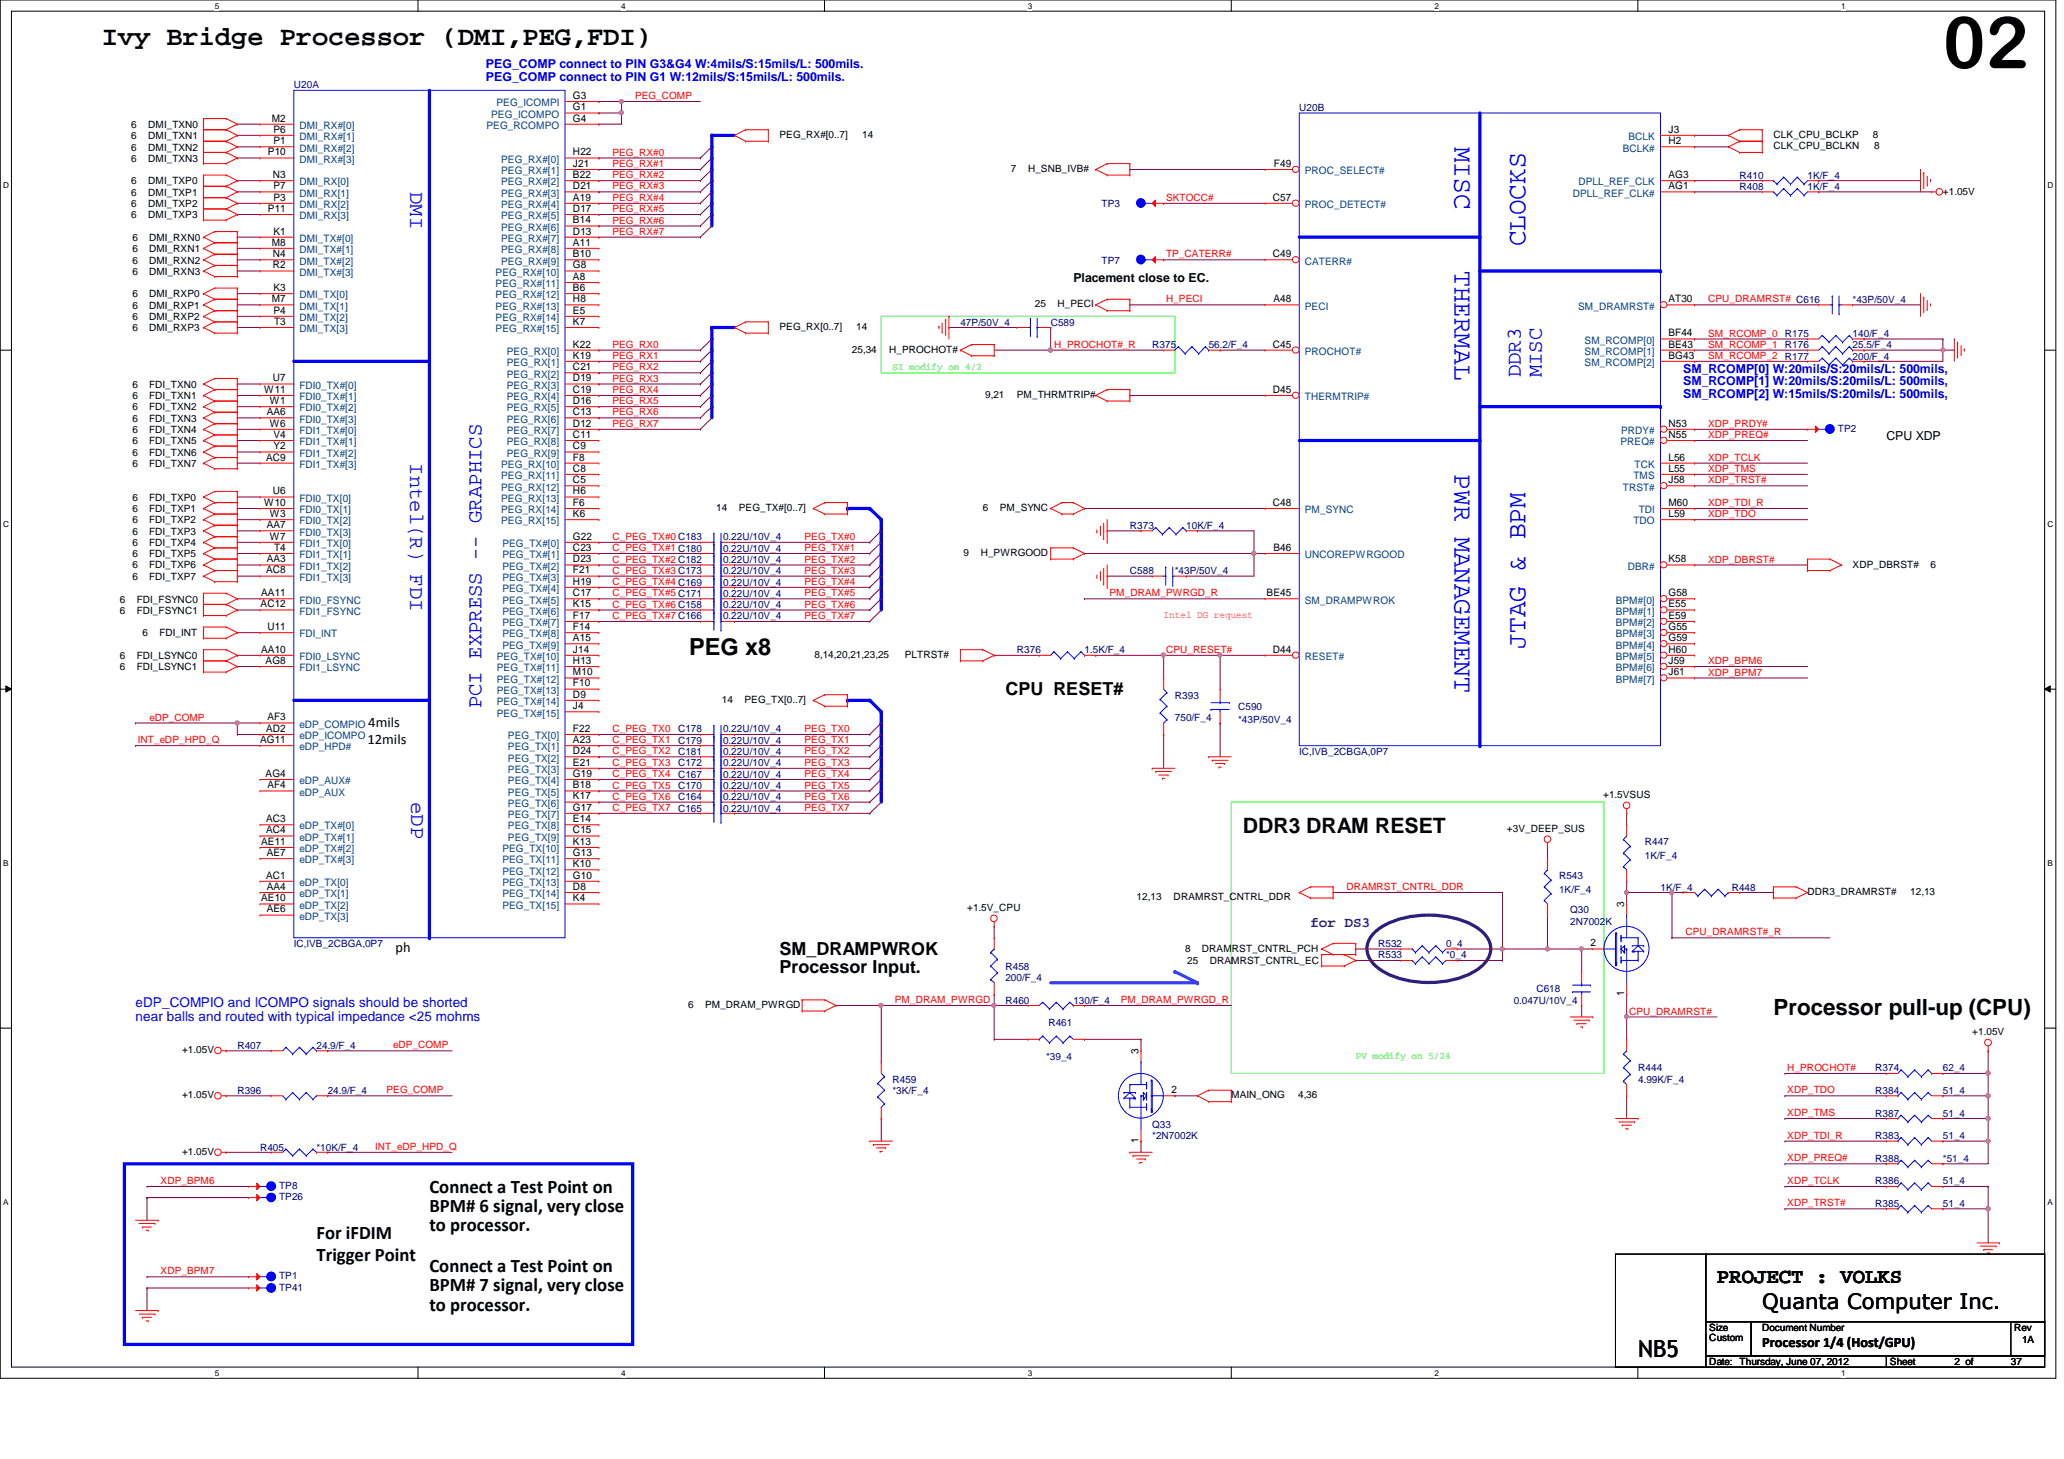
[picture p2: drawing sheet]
<svg xmlns="http://www.w3.org/2000/svg" width="297mm" height="210mm" viewBox="0 0 297 210" stroke-linecap="round" stroke-linejoin="round" font-family="sans-serif">
<defs><g id="words">
<text font-size="10.4" x="279.6" y="9.8">02</text>
<text font-size="3.9" x="14.6" y="6.5">Ivy Bridge Processor (DMI,PEG,FDI)</text>
<g font-size="3.9" fill="#00f">
<text x="209.3" y="21.1" transform="rotate(90 209.3 21.1)">MISC</text>
<text x="219.5" y="35.4" transform="rotate(-90 219.5 35.4)">CLOCKS</text>
<text x="209.3" y="39" transform="rotate(90 209.3 39)">THERMAL</text>
<text x="209.3" y="68.2" transform="rotate(90 209.3 68.2)">PWR MANAGEMENT</text>
<text x="219.5" y="93.3" transform="rotate(-90 219.5 93.3)">JTAG &amp; BPM</text>
</g>
<g font-size="3.4">
<text x="99.2" y="94.2">PEG x8</text>
<text x="235.8" y="195.2">NB5</text>
</g>
<text font-size="3.2" x="255.2" y="146">Processor pull-up (CPU)</text>
<g font-size="3" fill="#00f">
<text x="59" y="27.6" transform="rotate(90 59 27.6)">DMI</text>
<text x="218.9" y="54.3" transform="rotate(-90 218.9 54.3)">DDR3</text>
<text x="221.9" y="54.3" transform="rotate(-90 221.9 54.3)">MISC</text>
<text x="59" y="66.6" transform="rotate(90 59 66.6)">Intel(R) FDI</text>
<text x="69.3" y="101.9" transform="rotate(-90 69.3 101.9)">PCI EXPRESS -- GRAPHICS</text>
<text x="59.2" y="115.4" transform="rotate(90 59.2 115.4)">eDP</text>
</g>
<g font-size="3">
<text x="178.9" y="119.8">DDR3 DRAM RESET</text>
<text x="247.1" y="184.6">PROJECT : VOLKS</text>
<text x="253.6" y="188.3">Quanta Computer Inc.</text>
</g>
<g font-size="2.8">
<text x="61.8" y="171.7">Connect a Test Point on</text>
<text x="45.5" y="178.2">For iFDIM</text>
<text x="61.8" y="174.4">BPM# 6 signal, very close</text>
<text x="61.8" y="177.2">to processor.</text>
<text x="45.5" y="181.4">Trigger Point</text>
<text x="61.8" y="183">Connect a Test Point on</text>
<text x="61.8" y="185.8">BPM# 7 signal, very close</text>
<text x="61.8" y="188.6">to processor.</text>
</g>
<g font-size="2.6">
<text x="144.7" y="99.9">CPU RESET#</text>
<text x="112.2" y="137.3">SM_DRAMPWROK</text>
<text x="112.2" y="140">Processor Input.</text>
</g>
<g font-size="2.1">
<text x="52.9" y="107">12mils</text>
<text x="53" y="104.6">4mils</text>
<text x="56.9" y="136.9">ph</text>
<text x="253.6" y="193.8">Processor 1/4 (Host/GPU)</text>
</g>
<text font-size="2.1" fill="#400080" x="188.6" y="133.3">for DS3</text>
<g font-size="1.9" fill="#00f">
<text x="19.5" y="144.8">eDP_COMPIO and ICOMPO signals should be shorted</text>
<text x="19.5" y="146.9">near balls and routed with typical impedance &lt;25 mohms</text>
</g>
<g font-size="1.8" fill="#00f">
<text x="69.9" y="9.8">PEG_COMP connect to PIN G3&amp;G4 W:4mils/S:15mils/L: 500mils.</text>
<text x="69.9" y="11.6">PEG_COMP connect to PIN G1 W:12mils/S:15mils/L: 500mils.</text>
<text x="242.2" y="53.6">SM_RCOMP[0] W:20mils/S:20mils/L: 500mils,</text>
<text x="242.2" y="55.5">SM_RCOMP[1] W:20mils/S:20mils/L: 500mils,</text>
<text x="242.2" y="57.3">SM_RCOMP[2] W:15mils/S:20mils/L: 500mils,</text>
</g>
<g font-size="1.8">
<text x="154.5" y="40.6">Placement close to EC.</text>
<text x="271.5" y="63.4">CPU XDP</text>
</g>
<g font-size="1.5">
<text x="39.1" y="17.5">M2</text>
<text x="82.5" y="15.9">G1</text>
<text x="82.5" y="14.2">G3</text>
<text x="82.5" y="17.5">G4</text>
<text x="38.6" y="22.4">P10</text>
<text x="39.4" y="19.1">P6</text>
<text x="39.4" y="20.7">P1</text>
<text x="82.5" y="22.4">H22</text>
<text x="240.1" y="19.1">J3</text>
<text x="240.1" y="20.7">H2</text>
<text x="39.3" y="25.6">N3</text>
<text x="39.4" y="27.2">P7</text>
<text x="39.4" y="28.9">P3</text>
<text x="82.5" y="24">J21</text>
<text x="82.5" y="25.6">B22</text>
<text x="82.5" y="27.2">D21</text>
<text x="82.5" y="28.9">A19</text>
<text x="183.2" y="28.9">C57</text>
<text x="183.3" y="24">F49</text>
<text x="240.1" y="27.2">AG1</text>
<text x="240.1" y="25.6">AG3</text>
<text x="38.6" y="30.5">P11</text>
<text x="39.1" y="35.3">M8</text>
<text x="39.4" y="33.7">K1</text>
<text x="82.5" y="30.5">D17</text>
<text x="82.5" y="32.1">B14</text>
<text x="82.5" y="33.7">D13</text>
<text x="82.5" y="35.3">A11</text>
<text x="39.3" y="37">N4</text>
<text x="39.3" y="38.6">R2</text>
<text x="39.4" y="41.9">K3</text>
<text x="82.5" y="38.6">G8</text>
<text x="82.5" y="40.3">A8</text>
<text x="82.5" y="41.9">B6</text>
<text x="82.5" y="37">B10</text>
<text x="183.2" y="37">C49</text>
<text x="39.1" y="43.5">M7</text>
<text x="39.4" y="45.1">P4</text>
<text x="39.5" y="46.7">T3</text>
<text x="82.5" y="43.5">H8</text>
<text x="82.5" y="45.1">E5</text>
<text x="82.5" y="46.7">K7</text>
<text x="183.3" y="43.5">A48</text>
<text x="240.1" y="43.5">AT30</text>
<text x="82.5" y="50">K22</text>
<text x="82.5" y="51.6">K19</text>
<text x="82.5" y="53.3">C21</text>
<text x="183.2" y="50">C45</text>
<text x="240.1" y="50">BE43</text>
<text x="240.1" y="51.6">BG43</text>
<text x="240.1" y="48.4">BF44</text>
<text x="38" y="56.5">W11</text>
<text x="38.4" y="59.7">AA6</text>
<text x="38.8" y="58.1">W1</text>
<text x="39.3" y="54.9">U7</text>
<text x="82.5" y="54.9">D19</text>
<text x="82.5" y="56.5">C19</text>
<text x="82.5" y="58.1">D16</text>
<text x="82.5" y="59.7">C13</text>
<text x="183.2" y="56.5">D45</text>
<text x="38.8" y="61.4">W6</text>
<text x="39.4" y="63">V4</text>
<text x="39.4" y="64.6">Y2</text>
<text x="82.5" y="61.4">D12</text>
<text x="82.5" y="63">C11</text>
<text x="82.5" y="64.6">C9</text>
<text x="240.1" y="61.4">N53</text>
<text x="240.1" y="63">N55</text>
<text x="38.3" y="66.3">AC9</text>
<text x="39.3" y="71.1">U6</text>
<text x="82.5" y="66.3">F8</text>
<text x="82.5" y="67.9">C8</text>
<text x="82.5" y="69.5">C5</text>
<text x="82.5" y="71.1">H6</text>
<text x="240.1" y="67.9">L55</text>
<text x="240.1" y="66.3">L56</text>
<text x="240.1" y="69.5">J58</text>
<text x="38" y="72.8">W10</text>
<text x="38.4" y="76">AA7</text>
<text x="38.8" y="74.4">W3</text>
<text x="38.8" y="77.6">W7</text>
<text x="82.5" y="77.6">G22</text>
<text x="82.5" y="72.8">F6</text>
<text x="82.5" y="74.4">K6</text>
<text x="183.2" y="72.8">C48</text>
<text x="240.1" y="74.4">L59</text>
<text x="240.1" y="72.8">M60</text>
<text x="38.3" y="82.5">AC8</text>
<text x="38.4" y="80.9">AA3</text>
<text x="39.5" y="79.2">T4</text>
<text x="82.5" y="79.2">C23</text>
<text x="82.5" y="80.9">D23</text>
<text x="82.5" y="82.5">F21</text>
<text x="183.3" y="79.2">B46</text>
<text x="240.1" y="80.9">K58</text>
<text x="37.5" y="87.4">AC12</text>
<text x="37.6" y="85.8">AA11</text>
<text x="82.5" y="84.1">H19</text>
<text x="82.5" y="85.8">C17</text>
<text x="82.5" y="87.4">K15</text>
<text x="82.5" y="89">F17</text>
<text x="182.3" y="85.8">BE45</text>
<text x="240.1" y="85.8">G58</text>
<text x="240.1" y="87.4">E55</text>
<text x="240.1" y="89">E59</text>
<text x="37.6" y="93.9">AA10</text>
<text x="38.2" y="95.5">AG8</text>
<text x="38.5" y="90.6">U11</text>
<text x="82.5" y="90.6">F14</text>
<text x="82.5" y="92.2">A15</text>
<text x="82.5" y="93.9">J14</text>
<text x="82.5" y="95.5">H13</text>
<text x="183.2" y="93.9">D44</text>
<text x="240.1" y="90.6">G55</text>
<text x="240.1" y="92.2">G59</text>
<text x="240.1" y="93.9">H60</text>
<text x="240.1" y="95.5">J59</text>
<text x="82.5" y="97.2">M10</text>
<text x="82.5" y="98.8">F10</text>
<text x="82.5" y="100.4">D9</text>
<text x="240.1" y="97.2">J61</text>
<text x="37.4" y="106.9">AG11</text>
<text x="38.3" y="105.3">AD2</text>
<text x="38.5" y="103.6">AF3</text>
<text x="82.5" y="102">J4</text>
<text x="82.5" y="105.3">F22</text>
<text x="82.5" y="106.9">A23</text>
<text x="38.2" y="111.8">AG4</text>
<text x="38.5" y="113.4">AF4</text>
<text x="82.5" y="108.5">D24</text>
<text x="82.5" y="110.2">E21</text>
<text x="82.5" y="111.8">G19</text>
<text x="82.5" y="113.4">B18</text>
<text x="38.3" y="118.3">AC3</text>
<text x="38.3" y="119.9">AC4</text>
<text x="82.5" y="115">K17</text>
<text x="82.5" y="116.6">G17</text>
<text x="82.5" y="118.3">E14</text>
<text x="82.5" y="119.9">C15</text>
<text x="37.6" y="121.5">AE11</text>
<text x="38.4" y="123.1">AE7</text>
<text x="82.5" y="121.5">K13</text>
<text x="82.5" y="123.1">G13</text>
<text x="82.5" y="124.8">K10</text>
<text x="37.6" y="129.7">AE10</text>
<text x="38.3" y="126.4">AC1</text>
<text x="38.4" y="128">AA4</text>
<text x="38.4" y="131.3">AE6</text>
<text x="82.5" y="126.4">G10</text>
<text x="82.5" y="128">D8</text>
<text x="82.5" y="129.7">K4</text>
<text x="233.7" y="130.5" transform="rotate(-90 233.7 130.5)">3</text>
<text x="228.9" y="136.1">2</text>
<text x="233.7" y="143.3" transform="rotate(-90 233.7 143.3)">1</text>
<text x="163.8" y="151.6" transform="rotate(-90 163.8 151.6)">3</text>
<text x="168.6" y="157.3">2</text>
<text x="163.8" y="164.5" transform="rotate(-90 163.8 164.5)">1</text>
</g>
<g font-size="1.5" fill="#004080">
<text x="70.7" y="16.9">PEG_ICOMPO</text>
<text x="71.5" y="15.3">PEG_ICOMPI</text>
<text x="43.1" y="18.5">DMI_RX#[0]</text>
<text x="43.1" y="20.2">DMI_RX#[1]</text>
<text x="43.1" y="21.8">DMI_RX#[2]</text>
<text x="43.1" y="23.4">DMI_RX#[3]</text>
<text x="70" y="18.5">PEG_RCOMPO</text>
<text x="72.1" y="23.4">PEG_RX#[0]</text>
<text x="233.5" y="21.8">BCLK#</text>
<text x="234.4" y="20.2">BCLK</text>
<text x="43.1" y="26.7">DMI_RX[0]</text>
<text x="43.1" y="28.3">DMI_RX[1]</text>
<text x="43.1" y="29.9">DMI_RX[2]</text>
<text x="72.1" y="25.1">PEG_RX#[1]</text>
<text x="72.1" y="26.7">PEG_RX#[2]</text>
<text x="72.1" y="28.3">PEG_RX#[3]</text>
<text x="72.1" y="29.9">PEG_RX#[4]</text>
<text x="187.8" y="29.9">PROC_DETECT#</text>
<text x="187.8" y="25.1">PROC_SELECT#</text>
<text x="226.4" y="28.3">DPLL_REF_CLK#</text>
<text x="227.2" y="26.7">DPLL_REF_CLK</text>
<text x="43.1" y="31.5">DMI_RX[3]</text>
<text x="43.1" y="34.8">DMI_TX#[0]</text>
<text x="72.1" y="31.5">PEG_RX#[5]</text>
<text x="72.1" y="33.2">PEG_RX#[6]</text>
<text x="72.1" y="34.8">PEG_RX#[7]</text>
<text x="43.1" y="36.4">DMI_TX#[1]</text>
<text x="43.1" y="38.1">DMI_TX#[2]</text>
<text x="43.1" y="39.7">DMI_TX#[3]</text>
<text x="71.3" y="39.7">PEG_RX#[10]</text>
<text x="71.3" y="41.3">PEG_RX#[11]</text>
<text x="72.1" y="36.4">PEG_RX#[8]</text>
<text x="72.1" y="38.1">PEG_RX#[9]</text>
<text x="187.8" y="38.1">CATERR#</text>
<text x="43.1" y="42.9">DMI_TX[0]</text>
<text x="43.1" y="44.5">DMI_TX[1]</text>
<text x="43.1" y="47.8">DMI_TX[3]</text>
<text x="43.1" y="46.2">DMI_TX[2]</text>
<text x="71.3" y="42.9">PEG_RX#[12]</text>
<text x="71.3" y="44.5">PEG_RX#[13]</text>
<text x="71.3" y="46.2">PEG_RX#[14]</text>
<text x="71.3" y="47.8">PEG_RX#[15]</text>
<text x="187.8" y="44.5">PECI</text>
<text x="227.1" y="44.5">SM_DRAMRST#</text>
<text x="72.9" y="51.1">PEG_RX[0]</text>
<text x="72.9" y="52.7">PEG_RX[1]</text>
<text x="187.8" y="51.1">PROCHOT#</text>
<text x="228" y="51.1">SM_RCOMP[1]</text>
<text x="228" y="52.7">SM_RCOMP[2]</text>
<text x="228" y="49.4">SM_RCOMP[0]</text>
<text x="43.1" y="55.9">FDI0_TX#[0]</text>
<text x="43.1" y="57.6">FDI0_TX#[1]</text>
<text x="43.1" y="59.2">FDI0_TX#[2]</text>
<text x="72.9" y="54.3">PEG_RX[2]</text>
<text x="72.9" y="55.9">PEG_RX[3]</text>
<text x="72.9" y="57.6">PEG_RX[4]</text>
<text x="72.9" y="59.2">PEG_RX[5]</text>
<text x="187.8" y="57.6">THERMTRIP#</text>
<text x="43.1" y="60.8">FDI0_TX#[3]</text>
<text x="43.1" y="62.4">FDI1_TX#[0]</text>
<text x="43.1" y="64.1">FDI1_TX#[1]</text>
<text x="43.1" y="65.7">FDI1_TX#[2]</text>
<text x="72.9" y="60.8">PEG_RX[6]</text>
<text x="72.9" y="62.4">PEG_RX[7]</text>
<text x="72.9" y="64.1">PEG_RX[8]</text>
<text x="72.9" y="65.7">PEG_RX[9]</text>
<text x="233.2" y="64.1">PREQ#</text>
<text x="233.3" y="62.4">PRDY#</text>
<text x="43.1" y="67.3">FDI1_TX#[3]</text>
<text x="72.1" y="67.3">PEG_RX[10]</text>
<text x="72.1" y="68.9">PEG_RX[11]</text>
<text x="72.1" y="70.6">PEG_RX[12]</text>
<text x="233.5" y="70.6">TRST#</text>
<text x="235.1" y="68.9">TMS</text>
<text x="235.2" y="67.3">TCK</text>
<text x="43.1" y="72.2">FDI0_TX[0]</text>
<text x="43.1" y="73.8">FDI0_TX[1]</text>
<text x="43.1" y="75.4">FDI0_TX[2]</text>
<text x="43.1" y="77">FDI0_TX[3]</text>
<text x="72.1" y="72.2">PEG_RX[13]</text>
<text x="72.1" y="73.8">PEG_RX[14]</text>
<text x="72.1" y="75.4">PEG_RX[15]</text>
<text x="187.8" y="73.8">PM_SYNC</text>
<text x="235.1" y="75.4">TDO</text>
<text x="235.8" y="73.8">TDI</text>
<text x="43.1" y="78.7">FDI1_TX[0]</text>
<text x="43.1" y="80.3">FDI1_TX[1]</text>
<text x="43.1" y="82">FDI1_TX[2]</text>
<text x="43.1" y="83.6">FDI1_TX[3]</text>
<text x="72.3" y="78.7">PEG_TX#[0]</text>
<text x="72.3" y="80.3">PEG_TX#[1]</text>
<text x="72.3" y="82">PEG_TX#[2]</text>
<text x="72.3" y="83.6">PEG_TX#[3]</text>
<text x="187.8" y="80.3">UNCOREPWRGOOD</text>
<text x="234.3" y="82">DBR#</text>
<text x="43.1" y="86.8">FDI0_FSYNC</text>
<text x="43.1" y="88.4">FDI1_FSYNC</text>
<text x="72.3" y="85.2">PEG_TX#[4]</text>
<text x="72.3" y="86.8">PEG_TX#[5]</text>
<text x="72.3" y="88.4">PEG_TX#[6]</text>
<text x="187.8" y="86.8">SM_DRAMPWROK</text>
<text x="232.5" y="86.8">BPM#[0]</text>
<text x="232.5" y="88.4">BPM#[1]</text>
<text x="43.1" y="91.7">FDI_INT</text>
<text x="43.1" y="95">FDI0_LSYNC</text>
<text x="71.5" y="95">PEG_TX#[10]</text>
<text x="72.3" y="90.1">PEG_TX#[7]</text>
<text x="72.3" y="91.7">PEG_TX#[8]</text>
<text x="72.3" y="93.3">PEG_TX#[9]</text>
<text x="187.8" y="95">RESET#</text>
<text x="232.5" y="90.1">BPM#[2]</text>
<text x="232.5" y="91.7">BPM#[3]</text>
<text x="232.5" y="93.3">BPM#[4]</text>
<text x="232.5" y="95">BPM#[5]</text>
<text x="43.1" y="96.6">FDI1_LSYNC</text>
<text x="71.5" y="96.6">PEG_TX#[11]</text>
<text x="71.5" y="98.2">PEG_TX#[12]</text>
<text x="71.5" y="99.8">PEG_TX#[13]</text>
<text x="71.5" y="101.4">PEG_TX#[14]</text>
<text x="232.5" y="96.6">BPM#[6]</text>
<text x="232.5" y="98.2">BPM#[7]</text>
<text x="43.1" y="104.7">eDP_COMPIO</text>
<text x="43.1" y="107.9">eDP_HPD#</text>
<text x="43.1" y="106.3">eDP_ICOMPO</text>
<text x="71.5" y="103.1">PEG_TX#[15]</text>
<text x="73.1" y="106.3">PEG_TX[0]</text>
<text x="73.1" y="107.9">PEG_TX[1]</text>
<text x="43.1" y="112.8">eDP_AUX#</text>
<text x="73.1" y="109.6">PEG_TX[2]</text>
<text x="73.1" y="111.2">PEG_TX[3]</text>
<text x="73.1" y="112.8">PEG_TX[4]</text>
<text x="43.1" y="114.5">eDP_AUX</text>
<text x="43.1" y="119.3">eDP_TX#[0]</text>
<text x="73.1" y="114.5">PEG_TX[5]</text>
<text x="73.1" y="116.1">PEG_TX[6]</text>
<text x="73.1" y="117.7">PEG_TX[7]</text>
<text x="73.1" y="119.3">PEG_TX[8]</text>
<text x="43.1" y="120.9">eDP_TX#[1]</text>
<text x="43.1" y="122.6">eDP_TX#[2]</text>
<text x="43.1" y="124.2">eDP_TX#[3]</text>
<text x="72.3" y="122.6">PEG_TX[10]</text>
<text x="72.3" y="124.2">PEG_TX[11]</text>
<text x="72.3" y="125.8">PEG_TX[12]</text>
<text x="73.1" y="120.9">PEG_TX[9]</text>
<text x="43.1" y="127.5">eDP_TX[0]</text>
<text x="43.1" y="129.1">eDP_TX[1]</text>
<text x="43.1" y="130.7">eDP_TX[2]</text>
<text x="72.3" y="127.5">PEG_TX[13]</text>
<text x="72.3" y="129.1">PEG_TX[14]</text>
<text x="72.3" y="130.7">PEG_TX[15]</text>
<text x="43.1" y="132.3">eDP_TX[3]</text>
</g>
<g font-size="1.4" fill="#000080">
<text x="42.3" y="12.7">U20A</text>
<text x="187" y="16">U20B</text>
<text x="158.5" y="29.8">TP3</text>
<text x="250.4" y="27.3">R408</text>
<text x="250.4" y="25.7">R410</text>
<text x="260.1" y="27.3">1K/F_4</text>
<text x="260.1" y="25.7">1K/F_4</text>
<text x="158.5" y="37.9">TP7</text>
<text x="138.2" y="46.9">47P/50V_4</text>
<text x="151.2" y="46.9">C589</text>
<text x="266.6" y="43.6">*43P/50V_4</text>
<text x="165.8" y="50.1">R375</text>
<text x="173.9" y="50.1">56.2/F_4</text>
<text x="256.9" y="51.7">R177</text>
<text x="256.9" y="50.1">R176</text>
<text x="256.9" y="48.5">R175</text>
<text x="266.6" y="51.7">200/F_4</text>
<text x="266.6" y="50.1">25.5/F_4</text>
<text x="266.6" y="48.5">140/F_4</text>
<text x="264.5" y="62.1">TP2</text>
<text x="104.1" y="77.7">0.22U/10V_4</text>
<text x="162.6" y="76.1">R373</text>
<text x="170.7" y="76.1">10K/F_4</text>
<text x="104.1" y="81">0.22U/10V_4</text>
<text x="104.1" y="79.4">0.22U/10V_4</text>
<text x="104.1" y="82.6">0.22U/10V_4</text>
<text x="162.6" y="82.6">C588</text>
<text x="169.1" y="82.6">*43P/50V_4</text>
<text x="104.1" y="89.1">0.22U/10V_4</text>
<text x="104.1" y="87.5">0.22U/10V_4</text>
<text x="104.1" y="85.9">0.22U/10V_4</text>
<text x="104.1" y="84.2">0.22U/10V_4</text>
<text x="146.3" y="94">R376</text>
<text x="156.1" y="94">1.5K/F_4</text>
<text x="169.1" y="100.5">R393</text>
<text x="97.6" y="107">C179</text>
<text x="97.6" y="105.4">C178</text>
<text x="104.1" y="107">0.22U/10V_4</text>
<text x="104.1" y="105.4">0.22U/10V_4</text>
<text x="169.1" y="103.8">750/F_4</text>
<text x="178.2" y="102.1">C590</text>
<text x="178.2" y="104.1">*43P/50V_4</text>
<text x="97.6" y="111.9">C167</text>
<text x="97.6" y="113.5">C170</text>
<text x="97.6" y="110.2">C172</text>
<text x="97.6" y="108.6">C181</text>
<text x="104.1" y="111.9">0.22U/10V_4</text>
<text x="104.1" y="113.5">0.22U/10V_4</text>
<text x="104.1" y="110.2">0.22U/10V_4</text>
<text x="104.1" y="108.6">0.22U/10V_4</text>
<text x="187" y="108.6">IC,IVB_2CBGA,0P7</text>
<text x="97.6" y="116.8">C165</text>
<text x="97.6" y="115.1">C164</text>
<text x="104.1" y="116.8">0.22U/10V_4</text>
<text x="104.1" y="115.1">0.22U/10V_4</text>
<text x="236.7" y="121.6">R447</text>
<text x="236.7" y="123.6">1K/F_4</text>
<text x="224.4" y="126.5">R543</text>
<text x="224.4" y="128.4">1K/F_4</text>
<text x="226" y="131.4">Q30</text>
<text x="239" y="128.1">1K/F_4</text>
<text x="249.2" y="128.1">R448</text>
<text x="42.3" y="136.3">IC,IVB_2CBGA,0P7</text>
<text x="198.3" y="136.3">R532</text>
<text x="198.3" y="137.9">R533</text>
<text x="208.1" y="136.3">0_4</text>
<text x="208.1" y="137.9">*0_4</text>
<text x="226" y="133">2N7002K</text>
<text x="144.7" y="139.5">R458</text>
<text x="144.7" y="141.1">200/F_4</text>
<text x="221.1" y="142.7">C618</text>
<text x="144.7" y="144.4">R460</text>
<text x="150.9" y="147.7">R461</text>
<text x="154.5" y="144.4">130/F_4</text>
<text x="217.8" y="144.4">0.047U/10V_4</text>
<text x="34.2" y="150.9">R407</text>
<text x="45.5" y="150.9">24.9/F_4</text>
<text x="128.4" y="155.8">R459</text>
<text x="150.5" y="152.5">*39_4</text>
<text x="235.8" y="154.1">R444</text>
<text x="235.8" y="155.8">4.99K/F_4</text>
<text x="269.9" y="154.1">R374</text>
<text x="279.6" y="154.1">62_4</text>
<text x="34.2" y="157.4">R396</text>
<text x="47.2" y="157.4">24.9/F_4</text>
<text x="128.4" y="157.4">*3K/F_4</text>
<text x="269.9" y="160.7">R387</text>
<text x="269.9" y="157.4">R384</text>
<text x="279.6" y="160.7">51_4</text>
<text x="279.6" y="157.4">51_4</text>
<text x="37.4" y="165.5">R405</text>
<text x="45.5" y="165.5">*10K/F_4</text>
<text x="165.8" y="162.3">Q33</text>
<text x="165.8" y="163.9">*2N7002K</text>
<text x="269.9" y="163.9">R383</text>
<text x="269.9" y="167.1">R388</text>
<text x="279.6" y="163.9">51_4</text>
<text x="279.6" y="167.1">*51_4</text>
<text x="40.2" y="171.1">TP8</text>
<text x="40.2" y="172.7">TP26</text>
<text x="269.9" y="170.4">R386</text>
<text x="269.9" y="173.7">R385</text>
<text x="279.6" y="170.4">51_4</text>
<text x="279.6" y="173.7">51_4</text>
<text x="40.2" y="185.7">TP41</text>
<text x="40.2" y="184.1">TP1</text>
</g>
<g font-size="1.4" fill="#f00">
<text x="91.4" y="14.3">PEG_COMP</text>
<text x="88.1" y="22.4">PEG_RX#0</text>
<text x="88.1" y="24">PEG_RX#1</text>
<text x="88.1" y="25.7">PEG_RX#2</text>
<text x="88.1" y="27.3">PEG_RX#3</text>
<text x="88.1" y="28.9">PEG_RX#4</text>
<text x="167.8" y="28.9">SKTOCC#</text>
<text x="88.1" y="30.5">PEG_RX#5</text>
<text x="88.1" y="32.2">PEG_RX#6</text>
<text x="88.1" y="33.8">PEG_RX#7</text>
<text x="167.8" y="37">TP_CATERR#</text>
<text x="167.8" y="43.5">H_PECI</text>
<text x="245.8" y="43.5">CPU_DRAMRST# C616</text>
<text x="88.1" y="51.6">PEG_RX1</text>
<text x="88.1" y="53.3">PEG_RX2</text>
<text x="88.1" y="50">PEG_RX0</text>
<text x="151.7" y="50">H_PROCHOT#_R</text>
<text x="245.8" y="51.6">SM_RCOMP_2</text>
<text x="245.8" y="50">SM_RCOMP_1</text>
<text x="245.8" y="48.4">SM_RCOMP_0</text>
<text x="88.1" y="54.9">PEG_RX3</text>
<text x="88.1" y="56.6">PEG_RX4</text>
<text x="88.1" y="58.2">PEG_RX5</text>
<text x="88.1" y="59.8">PEG_RX6</text>
<text x="88.1" y="61.4">PEG_RX7</text>
<text x="245.8" y="61.4">XDP_PRDY#</text>
<text x="245.8" y="63">XDP_PREQ#</text>
<text x="245.8" y="66.3">XDP_TCLK</text>
<text x="245.8" y="67.9">XDP_TMS</text>
<text x="245.8" y="69.6">XDP_TRST#</text>
<text x="88.1" y="77.7">C_PEG_TX#0 C183</text>
<text x="115.8" y="77.7">PEG_TX#0</text>
<text x="245.8" y="72.8">XDP_TDI_R</text>
<text x="245.8" y="74.4">XDP_TDO</text>
<text x="88.1" y="82.5">C_PEG_TX#3 C173</text>
<text x="88.1" y="79.3">C_PEG_TX#1 C180</text>
<text x="88.1" y="80.9">C_PEG_TX#2 C182</text>
<text x="115.8" y="79.3">PEG_TX#1</text>
<text x="115.8" y="80.9">PEG_TX#2</text>
<text x="115.8" y="82.5">PEG_TX#3</text>
<text x="245.8" y="80.9">XDP_DBRST#</text>
<text x="88.1" y="87.4">C_PEG_TX#6 C158</text>
<text x="88.1" y="89.1">C_PEG_TX#7 C166</text>
<text x="88.1" y="84.2">C_PEG_TX#4 C169</text>
<text x="88.1" y="85.8">C_PEG_TX#5 C171</text>
<text x="115.8" y="84.2">PEG_TX#4</text>
<text x="115.8" y="85.8">PEG_TX#5</text>
<text x="115.8" y="87.4">PEG_TX#6</text>
<text x="115.8" y="89.1">PEG_TX#7</text>
<text x="159.7" y="85.8">PM_DRAM_PWRGD_R</text>
<text x="167.8" y="93.9">CPU_RESET#</text>
<text x="245.8" y="95.5">XDP_BPM6</text>
<text x="245.8" y="97.2">XDP_BPM7</text>
<text x="19.9" y="106.9">INT_eDP_HPD_Q</text>
<text x="21.5" y="103.7">eDP_COMP</text>
<text x="88.1" y="105.3">C_PEG_TX0</text>
<text x="88.1" y="106.9">C_PEG_TX1</text>
<text x="115.8" y="106.9">PEG_TX1</text>
<text x="115.8" y="105.3">PEG_TX0</text>
<text x="88.1" y="110.2">C_PEG_TX3</text>
<text x="88.1" y="111.8">C_PEG_TX4</text>
<text x="88.1" y="108.5">C_PEG_TX2</text>
<text x="88.1" y="113.5">C_PEG_TX5</text>
<text x="115.8" y="108.5">PEG_TX2</text>
<text x="115.8" y="110.2">PEG_TX3</text>
<text x="115.8" y="111.8">PEG_TX4</text>
<text x="115.8" y="113.5">PEG_TX5</text>
<text x="88.1" y="115.1">C_PEG_TX6</text>
<text x="88.1" y="116.7">C_PEG_TX7</text>
<text x="115.8" y="115.1">PEG_TX6</text>
<text x="115.8" y="116.7">PEG_TX7</text>
<text x="193.8" y="128.1">DRAMRST_CNTRL_DDR</text>
<text x="242.6" y="134.6">CPU_DRAMRST#_R</text>
<text x="128.8" y="144.3">PM_DRAM_PWRGD</text>
<text x="161.3" y="144.3">PM_DRAM_PWRGD_R</text>
<text x="234.4" y="146">CPU_DRAMRST#</text>
<text x="56.6" y="150.8">eDP_COMP</text>
<text x="257.2" y="154.1">H_PROCHOT#</text>
<text x="55.6" y="157.3">PEG_COMP</text>
<text x="257.2" y="157.3">XDP_TDO</text>
<text x="257.2" y="160.6">XDP_TMS</text>
<text x="54" y="165.4">INT_eDP_HPD_Q</text>
<text x="257.2" y="163.8">XDP_TDI_R</text>
<text x="257.2" y="167.1">XDP_PREQ#</text>
<text x="23.1" y="170.3">XDP_BPM6</text>
<text x="257.2" y="173.6">XDP_TRST#</text>
<text x="257.2" y="170.3">XDP_TCLK</text>
<text x="23.1" y="183.3">XDP_BPM7</text>
</g>
<g font-size="1.4">
<text x="18.9" y="20">6</text>
<text x="18.9" y="18.4">6</text>
<text x="18.9" y="23.3">6</text>
<text x="18.9" y="21.7">6</text>
<text x="21.3" y="20">DMI_TXN1</text>
<text x="21.3" y="18.4">DMI_TXN0</text>
<text x="21.3" y="23.3">DMI_TXN3</text>
<text x="21.3" y="21.7">DMI_TXN2</text>
<text x="112.2" y="19.9">PEG_RX#[0..7]</text>
<text x="124.1" y="19.9">14</text>
<text x="255.2" y="21.5">CLK_CPU_BCLKN</text>
<text x="255.2" y="19.9">CLK_CPU_BCLKP</text>
<text x="269.5" y="19.9">8</text>
<text x="269.7" y="21.5">8</text>
<text x="18.9" y="28.2">6</text>
<text x="18.9" y="26.5">6</text>
<text x="18.9" y="29.8">6</text>
<text x="21.3" y="28.2">DMI_TXP1</text>
<text x="21.3" y="26.5">DMI_TXP0</text>
<text x="21.3" y="29.8">DMI_TXP2</text>
<text x="145.5" y="24.8">7</text>
<text x="148" y="24.8">H_SNB_IVB#</text>
<text x="279.6" y="28">+1.05V</text>
<text x="18.9" y="31.4">6</text>
<text x="19" y="34.7">6</text>
<text x="21.3" y="31.4">DMI_TXP3</text>
<text x="21.5" y="34.7">DMI_RXN0</text>
<text x="19" y="36.3">6</text>
<text x="19" y="39.5">6</text>
<text x="19" y="37.9">6</text>
<text x="21.5" y="36.3">DMI_RXN1</text>
<text x="21.5" y="39.5">DMI_RXN3</text>
<text x="21.5" y="37.9">DMI_RXN2</text>
<text x="19" y="44.4">6</text>
<text x="19" y="42.8">6</text>
<text x="19" y="46.1">6</text>
<text x="19" y="47.7">6</text>
<text x="21.5" y="44.4">DMI_RXP1</text>
<text x="21.5" y="42.8">DMI_RXP0</text>
<text x="21.5" y="46.1">DMI_RXP2</text>
<text x="21.5" y="47.7">DMI_RXP3</text>
<text x="112.2" y="47.5">PEG_RX[0..7]</text>
<text x="123.2" y="47.5">14</text>
<text x="148.9" y="44.2">25</text>
<text x="152.2" y="44.2">H_PECI</text>
<text x="122.6" y="50.8">25,34</text>
<text x="128" y="50.8">H_PROCHOT#</text>
<text x="19" y="55.8">6</text>
<text x="19" y="57.4">6</text>
<text x="19" y="59.1">6</text>
<text x="21.5" y="55.8">FDI_TXN0</text>
<text x="21.5" y="57.4">FDI_TXN1</text>
<text x="21.5" y="59.1">FDI_TXN2</text>
<text x="141.8" y="57.3">9,21</text>
<text x="146.3" y="57.3">PM_THRMTRIP#</text>
<text x="19" y="60.7">6</text>
<text x="19" y="62.3">6</text>
<text x="19" y="65.5">6</text>
<text x="19" y="63.9">6</text>
<text x="21.5" y="60.7">FDI_TXN3</text>
<text x="21.5" y="62.3">FDI_TXN4</text>
<text x="21.5" y="65.5">FDI_TXN6</text>
<text x="21.5" y="63.9">FDI_TXN5</text>
<text x="19" y="67.2">6</text>
<text x="21.5" y="67.2">FDI_TXN7</text>
<text x="19" y="73.7">6</text>
<text x="19" y="72.1">6</text>
<text x="19" y="75.3">6</text>
<text x="19" y="76.9">6</text>
<text x="21.5" y="73.7">FDI_TXP1</text>
<text x="21.5" y="72.1">FDI_TXP0</text>
<text x="21.5" y="75.3">FDI_TXP2</text>
<text x="21.5" y="76.9">FDI_TXP3</text>
<text x="103.1" y="73.5">14</text>
<text x="106.3" y="73.5">PEG_TX#[0..7]</text>
<text x="141.4" y="73.5">6</text>
<text x="143.9" y="73.5">PM_SYNC</text>
<text x="19" y="81.8">6</text>
<text x="19" y="83.4">6</text>
<text x="19" y="80.2">6</text>
<text x="19" y="78.6">6</text>
<text x="21.5" y="81.8">FDI_TXP6</text>
<text x="21.5" y="83.4">FDI_TXP7</text>
<text x="21.5" y="80.2">FDI_TXP5</text>
<text x="21.5" y="78.6">FDI_TXP4</text>
<text x="138.7" y="80">9</text>
<text x="141.1" y="80">H_PWRGOOD</text>
<text x="266.6" y="81.7">XDP_DBRST#</text>
<text x="277.8" y="81.7">6</text>
<text x="17.3" y="88.3">6</text>
<text x="17.3" y="86.7">6</text>
<text x="19.7" y="88.3">FDI_FSYNC1</text>
<text x="19.7" y="86.7">FDI_FSYNC0</text>
<text x="17.3" y="94.8">6</text>
<text x="19.7" y="94.8">FDI_LSYNC0</text>
<text x="20.5" y="91.6">6</text>
<text x="22.9" y="91.6">FDI_INT</text>
<text x="117.2" y="94.7">8,14,20,21,23,25</text>
<text x="130.2" y="94.7">PLTRST#</text>
<text x="17.3" y="96.4">6</text>
<text x="19.7" y="96.4">FDI_LSYNC1</text>
<text x="103.9" y="101.1">14</text>
<text x="107.1" y="101.1">PEG_TX[0..7]</text>
<text x="216.9" y="119.7">+3V_DEEP_SUS</text>
<text x="230.7" y="114.8">+1.5VSUS</text>
<text x="139.2" y="131.1">+1.5V_CPU</text>
<text x="163.6" y="129.5">12,13</text>
<text x="168.9" y="129.5">DRAMRST_CNTRL_DDR</text>
<text x="260.1" y="128.8">DDR3_DRAMRST#</text>
<text x="274.9" y="128.8">12,13</text>
<text x="170.6" y="136.9">8</text>
<text x="173" y="136.9">DRAMRST_CNTRL_PCH</text>
<text x="170.9" y="138.7">25</text>
<text x="174.1" y="138.7">DRAMRST_CNTRL_EC</text>
<text x="99" y="145">6</text>
<text x="101.5" y="145">PM_DRAM_PWRGD</text>
<text x="283.8" y="148.9">+1.05V</text>
<text x="26.2" y="151.6">+1.05V</text>
<text x="26.2" y="158">+1.05V</text>
<text x="177.2" y="158">MAIN_ONG</text>
<text x="186.8" y="158">4,36</text>
<text x="26.2" y="166.2">+1.05V</text>
<text x="246" y="191.5">Size</text>
<text x="253.6" y="191.5">Document Number</text>
<text x="289.9" y="191.5">Rev</text>
<text x="246" y="196.4">Date: Thursday, June 07, 2012</text>
<text x="246" y="193">Custom</text>
<text x="272" y="196.4">Sheet</text>
<text x="281.3" y="196.4">2 of</text>
<text x="289.4" y="196.4">37</text>
<text x="291" y="193.2">1A</text>
</g>
<g font-size="1.4" fill="#0f0">
<text x="128.4" y="53.2">SI modify on 4/2</text>
<text x="195.1" y="152.4">PV modify on 5/24</text>
</g>
<text font-size="1.4" fill="#ff8000" x="167.5" y="88.9">Intel DG request</text>
<g font-size="1.2">
<text x="30.9" y="1.2">5</text>
<text x="89.4" y="1.2">4</text>
<text x="147.9" y="1.2">3</text>
<text x="206.5" y="1.2">2</text>
<text x="265" y="1.2">1</text>
<text x=".5" y="27.1">D</text>
<text x="294.7" y="27.1">D</text>
<text x=".5" y="75.8">C</text>
<text x="294.7" y="75.8">C</text>
<text x=".5" y="124.6">B</text>
<text x="294.7" y="124.6">B</text>
<text x=".5" y="173.4">A</text>
<text x="294.7" y="173.4">A</text>
<text x="30.9" y="197.9">5</text>
<text x="89.4" y="197.9">4</text>
<text x="147.9" y="197.9">3</text>
<text x="206.5" y="197.9">2</text>
<text x="265" y="197.9">1</text>
</g>
</g></defs>
<path d="M0 0h295.9v198.3h-295.9zM1.6 1.6h292.7v195.1h-292.7z" fill="none" stroke="#000" stroke-width=".14"/>
<g fill="#fff">
<path d="M30.9 .2h.6v1.3h-.6z"/>
<path d="M30.9 196.8h.6v1.4h-.6z"/>
</g>
<path d="M60.2 0v1.6M60.2 196.7v1.6" fill="none" stroke="#000" stroke-width=".14"/>
<g fill="#fff">
<path d="M89.4 .2h.6v1.3h-.6z"/>
<path d="M89.4 196.8h.6v1.4h-.6z"/>
</g>
<path d="M118.7 0v1.6M118.7 196.7v1.6" fill="none" stroke="#000" stroke-width=".14"/>
<g fill="#fff">
<path d="M147.9 .2h.6v1.3h-.6z"/>
<path d="M147.9 196.8h.6v1.4h-.6z"/>
</g>
<path d="M177.2 0v1.6M177.2 196.7v1.6" fill="none" stroke="#000" stroke-width=".14"/>
<g fill="#fff">
<path d="M206.5 .2h.5v1.3h-.5z"/>
<path d="M206.5 196.8h.5v1.4h-.5z"/>
</g>
<path d="M235.7 0v1.6M235.7 196.7v1.6" fill="none" stroke="#000" stroke-width=".14"/>
<g fill="#fff">
<path d="M265 .2h.6v1.3h-.6z"/>
<path d="M265 196.8h.6v1.4h-.6z"/>
<path d="M.5 26h.8v1.3h-.8z"/>
<path d="M294.7 26h.8v1.3h-.8z"/>
<path d="M.5 74.8h.8v1.3h-.8z"/>
<path d="M294.7 74.8h.8v1.3h-.8z"/>
</g>
<path d="M0 50.4h1.6M294.3 50.4h1.6" fill="none" stroke="#000" stroke-width=".14"/>
<g fill="#fff">
<path d="M.5 123.5h.7v1.3h-.7z"/>
<path d="M294.7 123.5h.7v1.3h-.7z"/>
</g>
<path d="M0 99.1h1.6M.8 98.7l.8 .4-.8 .5zM294.3 99.1l.8-.4v.9zM294.3 99.1h1.6" fill="none" stroke="#000" stroke-width=".14"/>
<path d="M.8 98.7l.8 .4-.8 .5zM294.3 99.1l.8-.4v.9z" fill="#000"/>
<g fill="#fff">
<path d="M.5 172.3h.7v1.3h-.7z"/>
<path d="M294.7 172.3h.7v1.3h-.7z"/>
</g>
<path d="M0 147.9h1.6M294.3 147.9h1.6" fill="none" stroke="#000" stroke-width=".14"/>
<path d="M17.9 167.4h73.2v26h-73.2z" fill="none" stroke="#00f" stroke-width=".47"/>
<path d="M151.2 141.4h21.1" fill="none" stroke="#0080ff" stroke-width=".47"/>
<circle cx="172.3" cy="141.4" r=".23" fill="#0080ff"/>
<path d="M169.1 139.8l3.2 1.6" fill="none" stroke="#0080ff" stroke-width=".47"/>
<circle cx="169.1" cy="139.8" r=".23" fill="#0080ff"/>
<path d="M126.8 45.5h42.3v8.1h-42.3zM177.2 115.4h53.6v39h-53.6z" fill="none" stroke="#0f0" stroke-width=".14"/>
<path d="M197.5 134.4a9.3 9.3 0 0 1 5.5-2.5 14.3 14.3 0 0 1 9.3 1.4 4.1 4.1 0 0 1 2.2 3.2 3.8 3.8 0 0 1-2.2 3.2 14.3 14.3 0 0 1-13.4 0 4.1 4.1 0 0 1-2.2-3.2l.1-.7 .3-.7z" fill="none" stroke="#400080" stroke-width=".47"/>
<g fill="none" stroke="#800040" stroke-width=".14">
<path d="M34.2 19.5h.1M34.2 17.9h.1M34.2 19.5h3.2M34.2 17.9h3.2M86.2 14.6h.1M86.2 17.9h.1M86.2 14.6h3.2M89.4 16.3h.1M89.4 16.3v1.6h-3.2M34.2 29.3h.1M34.2 27.6h.1M34.2 26h.1"/>
<path d="M34.2 22.7h.1M34.2 34.1h.1M34.2 39h.1M34.2 37.4h.1M34.2 21.1h.1M34.2 30.9h.1M34.2 35.7h.1M34.2 29.3h3.2M34.2 27.6h3.2M34.2 26h3.2M34.2 22.7h3.2M34.2 34.1h3.2"/>
<path d="M34.2 39h3.2M34.2 37.4h3.2M34.2 21.1h3.2M34.2 30.9h3.2M34.2 35.7h3.2M86.2 24.4h.1M86.2 24.4h14.6M34.2 43.9h.1M34.2 42.2h.1M34.2 45.5h.1M34.2 56.9h.1M34.2 55.2h.1"/>
<path d="M34.2 47.1h.1M34.2 58.5h.1M34.2 43.9h3.2M34.2 42.2h3.2M34.2 45.5h3.2M34.2 56.9h3.2M34.2 55.2h3.2M34.2 47.1h3.2M34.2 58.5h3.2M86.2 52h.1M86.2 53.6h.1M86.2 55.2h.1"/>
<path d="M86.2 50.4h.1M86.2 56.9h.1M86.2 56.9h14.6M86.2 55.2h14.6M86.2 52h14.6M86.2 53.6h14.6M86.2 50.4h14.6M34.2 79.6h.1M34.2 73.2h.1M34.2 61.8h.1M34.2 65h.1M34.2 66.6h.1"/>
<path d="M34.2 63.4h.1M34.2 60.1h.1M34.2 71.5h.1M34.2 74.8h.1M34.2 76.4h.1M34.2 78h.1M34.2 79.6h3.2M34.2 73.2h3.2M34.2 61.8h3.2M34.2 65h3.2M34.2 66.6h3.2M34.2 63.4h3.2"/>
<path d="M34.2 60.1h3.2M34.2 71.5h3.2M34.2 74.8h3.2M34.2 76.4h3.2M34.2 78h3.2M34.2 81.3h.1M34.2 82.9h.1M34.2 95.9h.1M34.2 94.3h.1M34.2 91h.1M34.2 87.8h.1M34.2 86.1h.1"/>
<path d="M34.2 81.3h3.2M34.2 82.9h3.2M34.2 95.9h3.2M34.2 94.3h3.2M34.2 91h3.2M34.2 87.8h3.2M34.2 86.1h3.2"/>
</g>
<path d="M102.4 47.1h3.3" fill="none" stroke="#00f" stroke-width=".47"/>
<circle cx="102.4" cy="47.1" r=".23" fill="#00f"/>
<g fill="none" stroke="#800040" stroke-width=".14">
<path d="M86.2 26h.1M86.2 27.6h.1M86.2 22.7h.1M86.2 29.3h.1M86.2 26h14.6M86.2 27.6h14.6M86.2 22.7h14.6M86.2 29.3h14.6M86.2 58.5h.1M86.2 58.5h14.6M86.2 60.1h.1M86.2 61.8h.1"/>
<path d="M86.2 60.1h14.6M86.2 61.8h14.6"/>
</g>
<path d="M102.4 19.5h3.3" fill="none" stroke="#00f" stroke-width=".47"/>
<circle cx="102.4" cy="19.5" r=".23" fill="#00f"/>
<g fill="none" stroke="#800040" stroke-width=".14">
<path d="M89.4 14.6h.1M89.4 14.6h11.4M86.2 30.9h.1M86.2 32.5h.1M86.2 34.1h.1M86.2 30.9h14.6M86.2 32.5h14.6M86.2 34.1h14.6M86.2 78h.1M86.2 79.6h.1M86.2 78h14.6M86.2 79.6h14.6"/>
<path d="M86.2 87.8h.1M86.2 82.9h.1M86.2 89.4h.1M86.2 84.5h.1M86.2 81.3h.1M86.2 86.1h.1M86.2 87.8h14.6M86.2 82.9h14.6M86.2 89.4h14.6M86.2 84.5h14.6M86.2 81.3h14.6M86.2 86.1h14.6"/>
<path d="M34.2 104h.1M34.2 104h3.2M86.2 105.7h.1M86.2 115.4h.1M86.2 110.5h.1M86.2 107.3h.1M86.2 117h.1M86.2 112.1h.1M86.2 108.9h.1M86.2 113.8h.1M86.2 105.7h14.6M86.2 115.4h14.6"/>
<path d="M86.2 110.5h14.6M86.2 107.3h14.6M86.2 117h14.6M86.2 112.1h14.6M86.2 108.9h14.6M86.2 113.8h14.6M32.6 151.2h.1M32.6 157.6h.1M32.6 151.2h6.4M32.6 157.6h6.4M47.2 151.2h.1M47.2 157.6h.1"/>
<path d="M47.2 151.2h17.9M47.2 157.6h17.9"/>
</g>
<circle cx="89.4" cy="14.6" r=".3" fill="#f0f"/>
<circle cx="89.4" cy="14.6" r=".3" fill="none" stroke="#f0f" stroke-width=".14"/>
<g fill="none" stroke="#800040" stroke-width=".14">
<path d="M105.7 107.3h.1M105.7 108.9h.1M105.7 110.5h.1M105.7 112.1h.1M105.7 105.7h.1M105.7 113.8h.1M105.7 115.4h.1M105.7 117h.1M105.7 107.3h19.5M105.7 108.9h19.5M105.7 110.5h19.5M105.7 112.1h19.5"/>
<path d="M105.7 105.7h19.5M105.7 113.8h19.5M105.7 115.4h19.5M105.7 117h19.5"/>
</g>
<path d="M125.2 100.8l1.6 1.6" fill="none" stroke="#00f" stroke-width=".47"/>
<circle cx="125.2" cy="100.8" r=".23" fill="#00f"/>
<path d="M122 100.8h3.2" fill="none" stroke="#00f" stroke-width=".47"/>
<circle cx="122" cy="100.8" r=".23" fill="#00f"/>
<g fill="none" stroke="#800040" stroke-width=".14">
<path d="M105.7 79.6h.1M105.7 78h.1M105.7 79.6h19.5M105.7 78h19.5M105.7 81.3h.1M105.7 82.9h.1M105.7 84.5h.1M105.7 86.1h.1M105.7 87.8h.1M105.7 89.4h.1M105.7 81.3h19.5M105.7 82.9h19.5"/>
<path d="M105.7 84.5h19.5M105.7 86.1h19.5M105.7 87.8h19.5M105.7 89.4h19.5"/>
</g>
<path d="M125.2 73.2l1.6 1.6" fill="none" stroke="#00f" stroke-width=".47"/>
<circle cx="125.2" cy="73.2" r=".23" fill="#00f"/>
<path d="M122 73.2h3.2" fill="none" stroke="#00f" stroke-width=".47"/>
<circle cx="122" cy="73.2" r=".23" fill="#00f"/>
<path d="M126.8 113.8v1.6" fill="none" stroke="#00f" stroke-width=".47"/>
<circle cx="126.8" cy="113.8" r=".23" fill="#00f"/>
<path d="M126.8 86.1v1.7" fill="none" stroke="#00f" stroke-width=".47"/>
<circle cx="126.8" cy="86.1" r=".23" fill="#00f"/>
<path d="M286.1 151.2h.1M286.1 151.2v3.2M256.9 173.9h.1M256.9 173.9h14.6M286.1 173.9h.1M286.1 173.9v4.9" fill="none" stroke="#800040" stroke-width=".14"/>
<circle cx="286.1" cy="173.9" r=".31" fill="#f0f"/>
<circle cx="286.1" cy="173.9" r=".31" fill="none" stroke="#f0f" stroke-width=".14"/>
<path d="M256.9 154.4h.1M256.9 154.4h14.6M279.6 154.4h.1M279.6 157.6h.1M279.6 154.4h6.5M286.1 154.4h.1M286.1 154.4v3.2h-6.5M279.6 173.9h.1M279.6 173.9h6.5" fill="none" stroke="#800040" stroke-width=".14"/>
<circle cx="286.1" cy="157.6" r=".31" fill="#f0f"/>
<circle cx="286.1" cy="157.6" r=".31" fill="none" stroke="#f0f" stroke-width=".14"/>
<circle cx="286.1" cy="154.4" r=".31" fill="#f0f"/>
<circle cx="286.1" cy="154.4" r=".31" fill="none" stroke="#f0f" stroke-width=".14"/>
<path d="M156.1 79.6h.1M156.1 79.6h26M172.3 76.4h.1M172.3 76.4h8.2v3.2M180.5 79.6h.1M256.9 157.6h.1M256.9 157.6h14.6" fill="none" stroke="#800040" stroke-width=".14"/>
<circle cx="180.4" cy="79.6" r=".31" fill="#f0f"/>
<circle cx="180.4" cy="79.6" r=".31" fill="none" stroke="#f0f" stroke-width=".14"/>
<path d="M136.6 47.1h.1M136.6 47.1h9.7M143.1 50.4h8.1M151.2 50.4h.1M159.3 76.4h.1M159.3 76.4h4.9" fill="none" stroke="#800040" stroke-width=".14"/>
<circle cx="151.2" cy="50.4" r=".31" fill="#f0f"/>
<circle cx="151.2" cy="50.4" r=".31" fill="none" stroke="#f0f" stroke-width=".14"/>
<g fill="none" stroke="#800040" stroke-width=".14">
<path d="M167.5 37.4h.1M167.5 29.3h.1M167.5 37.4h14.6M167.5 29.3h14.6M243.9 26h.1M243.9 27.6h.1M243.9 26h9.7M243.9 27.6h9.7M151.2 50.4h.1M151.2 50.4h16.3M162.6 43.9h.1M162.6 43.9h19.5"/>
<path d="M243.9 43.9h.1M243.9 52h.1M243.9 50.4h.1M243.9 48.8h.1M243.9 43.9h17.8M243.9 50.4h16.2M243.9 48.8h16.2M243.9 52h16.2M268.3 48.8h.1M268.3 52h.1M268.3 50.4h.1M268.3 50.4h11.3"/>
<path d="M268.3 48.8h11.3M279.6 48.8h.1M279.6 50.4h.1M279.6 48.8v3.2h-11.3"/>
</g>
<circle cx="279.6" cy="50.4" r=".31" fill="#f0f"/>
<circle cx="279.6" cy="50.4" r=".31" fill="none" stroke="#f0f" stroke-width=".14"/>
<g fill="none" stroke="#800040" stroke-width=".14">
<path d="M243.9 19.5h.1M243.9 19.5h4.8M243.9 21.1h.1M243.9 21.1h4.8M261.7 27.6h.1M261.7 26h.1M261.7 27.6h16.3M261.7 26h14.7M151.2 47.1h.1M151.2 47.1v3.3M162.6 56.9h.1M162.6 56.9h19.5"/>
<path d="M279.6 50.4h.1M279.6 50.4h1.7M180.5 79.6h.1M180.5 79.6v3.3h-9.8M243.9 73.2h.1M243.9 66.6h.1M243.9 74.8h.1M243.9 68.2h.1M243.9 61.8h.1M243.9 63.4h.1M243.9 69.9h.1M243.9 73.2h16.2"/>
<path d="M243.9 66.6h16.2M243.9 74.8h16.2M243.9 68.2h16.2M243.9 61.8h16.2M243.9 63.4h16.2M243.9 69.9h16.2M143.1 94.3h.1M143.1 94.3h6.5M156.1 86.1h.1M156.1 86.1h26M157.7 94.3h.1M157.7 94.3h9.8"/>
<path d="M159.3 82.9h.1M159.3 82.9h6.5M167.5 94.3h.1M167.5 94.3v3.2M170.7 82.9h.1M175.6 94.3h.1M175.6 94.3h6.5M243.9 95.9h.1M243.9 97.5h.1M243.9 81.3h.1M243.9 95.9h16.2M243.9 97.5h16.2"/>
<path d="M243.9 81.3h16.2M167.5 105.7h.1M167.5 105.7v4.8M234.1 117h.1M234.1 117v1.7M209.7 136.5h6.5M216.2 136.5h.1M227.6 136.5h.1M227.6 136.5v3.3M227.6 136.5h1.6M234.1 128.4h.1M234.1 128.4v1.6"/>
<path d="M250.4 128.4h.1M250.4 128.4h4.8M227.6 144.7h.1M227.6 144.7v1.6M234.1 146.3h.1M234.1 157.6h.1M234.1 146.3v3.2M234.1 157.6v3.3M21.2 170.7h.1M21.2 172.3h.1M21.2 170.7h14.6M21.2 172.3v3.3"/>
<path d="M21.2 172.3h14.6M256.9 164.2h.1M256.9 160.9h.1M256.9 170.7h.1M256.9 167.4h.1M256.9 170.7h14.6M256.9 164.2h14.6M256.9 160.9h14.6M256.9 167.4h14.6M279.6 160.9h.1M279.6 170.7h.1M279.6 167.4h.1"/>
<path d="M279.6 164.2h.1M279.6 170.7h6.5M279.6 164.2h6.5M279.6 160.9h6.5M286.1 164.2h.1M286.1 160.9h.1M286.1 160.9v6.5h-6.5M21.2 183.7h.1M21.2 185.3h.1M21.2 183.7h14.6M21.2 185.3h14.6M21.2 185.3v3.3"/>
</g>
<circle cx="286.1" cy="164.1" r=".32" fill="#f0f"/>
<circle cx="286.1" cy="164.1" r=".32" fill="none" stroke="#f0f" stroke-width=".14"/>
<circle cx="286.1" cy="160.9" r=".31" fill="#f0f"/>
<circle cx="286.1" cy="160.9" r=".31" fill="none" stroke="#f0f" stroke-width=".14"/>
<path d="M234.1 146.3h.1M234.1 146.3h13M286.1 157.6h.1M286.1 157.6v3.3" fill="none" stroke="#800040" stroke-width=".14"/>
<circle cx="234.1" cy="146.3" r=".3" fill="#f0f"/>
<circle cx="234.1" cy="146.3" r=".3" fill="none" stroke="#f0f" stroke-width=".14"/>
<path d="M156.1 73.2h.1M156.1 73.2h26M240.6 134.9h.1M240.6 128.4h.1M240.6 134.9h22.8M240.6 128.4h1.6M234.1 143h.1M234.1 143v3.3" fill="none" stroke="#800040" stroke-width=".14"/>
<circle cx="240.6" cy="128.4" r=".3" fill="#f0f"/>
<circle cx="240.6" cy="128.4" r=".3" fill="none" stroke="#f0f" stroke-width=".14"/>
<path d="M234.1 126.8h.1M234.1 126.8v1.6" fill="none" stroke="#800040" stroke-width=".14"/>
<circle cx="234.1" cy="128.4" r=".3" fill="#f0f"/>
<circle cx="234.1" cy="128.4" r=".3" fill="none" stroke="#f0f" stroke-width=".14"/>
<path d="M234.1 128.4h.1M234.1 128.4h6.5M240.6 128.4h.1M240.6 128.4v6.5" fill="none" stroke="#800040" stroke-width=".14"/>
<path d="M102.4 30.9v1.6" fill="none" stroke="#00f" stroke-width=".47"/>
<circle cx="102.4" cy="30.9" r=".23" fill="#00f"/>
<path d="M102.4 58.5v1.6" fill="none" stroke="#00f" stroke-width=".47"/>
<circle cx="102.4" cy="58.5" r=".23" fill="#00f"/>
<path d="M86.2 16.3h.1M86.2 16.3h3.2" fill="none" stroke="#800040" stroke-width=".14"/>
<circle cx="89.4" cy="16.2" r=".3" fill="#f0f"/>
<circle cx="89.4" cy="16.2" r=".3" fill="none" stroke="#f0f" stroke-width=".14"/>
<path d="M89.4 14.6h.1M89.4 14.6v1.7M162.6 24.4h.1M162.6 24.4h19.5M19.5 104h.1M19.5 104h14.7M34.2 105.7h.1M34.2 104h.1M34.2 105.7h3.2M34.2 104v1.7" fill="none" stroke="#800040" stroke-width=".14"/>
<circle cx="34.1" cy="104" r=".31" fill="#f0f"/>
<circle cx="34.1" cy="104" r=".31" fill="none" stroke="#f0f" stroke-width=".14"/>
<path d="M19.5 107.3h.1M19.5 107.3h17.9M32.6 165.8h.1M32.6 165.8h6.4M47.2 165.8h.1M47.2 165.8h17.9M286.1 170.7h.1M286.1 170.7v3.2" fill="none" stroke="#800040" stroke-width=".14"/>
<path d="M126.8 104v1.7" fill="none" stroke="#00f" stroke-width=".47"/>
<circle cx="126.8" cy="104" r=".23" fill="#00f"/>
<path d="M126.8 102.4v1.6" fill="none" stroke="#00f" stroke-width=".47"/>
<circle cx="126.8" cy="102.4" r=".23" fill="#00f"/>
<path d="M126.8 107.3v1.6" fill="none" stroke="#00f" stroke-width=".47"/>
<circle cx="126.8" cy="107.3" r=".23" fill="#00f"/>
<path d="M126.8 105.7v1.6" fill="none" stroke="#00f" stroke-width=".47"/>
<circle cx="126.8" cy="105.7" r=".23" fill="#00f"/>
<path d="M126.8 110.5v1.6" fill="none" stroke="#00f" stroke-width=".47"/>
<circle cx="126.8" cy="110.5" r=".23" fill="#00f"/>
<path d="M126.8 108.9v1.6" fill="none" stroke="#00f" stroke-width=".47"/>
<circle cx="126.8" cy="108.9" r=".23" fill="#00f"/>
<path d="M126.8 112.1v1.7" fill="none" stroke="#00f" stroke-width=".47"/>
<circle cx="126.8" cy="112.1" r=".23" fill="#00f"/>
<path d="M126.8 78v1.6" fill="none" stroke="#00f" stroke-width=".47"/>
<circle cx="126.8" cy="78" r=".23" fill="#00f"/>
<path d="M126.8 76.4v1.6" fill="none" stroke="#00f" stroke-width=".47"/>
<circle cx="126.8" cy="76.4" r=".23" fill="#00f"/>
<path d="M126.8 74.8v1.6" fill="none" stroke="#00f" stroke-width=".47"/>
<circle cx="126.8" cy="74.8" r=".23" fill="#00f"/>
<path d="M126.8 79.6v1.7" fill="none" stroke="#00f" stroke-width=".47"/>
<circle cx="126.8" cy="79.6" r=".23" fill="#00f"/>
<path d="M126.8 81.3v1.6" fill="none" stroke="#00f" stroke-width=".47"/>
<circle cx="126.8" cy="81.3" r=".23" fill="#00f"/>
<path d="M126.8 84.5v1.6" fill="none" stroke="#00f" stroke-width=".47"/>
<circle cx="126.8" cy="84.5" r=".23" fill="#00f"/>
<path d="M126.8 82.9v1.6" fill="none" stroke="#00f" stroke-width=".47"/>
<circle cx="126.8" cy="82.9" r=".23" fill="#00f"/>
<path d="M126.8 144.7h.1M126.8 144.7h16.3M126.8 160.9h.1M126.8 160.9v3.3" fill="none" stroke="#800040" stroke-width=".14"/>
<circle cx="143" cy="144.6" r=".3" fill="#f0f"/>
<circle cx="143" cy="144.6" r=".3" fill="none" stroke="#f0f" stroke-width=".14"/>
<path d="M143.1 133.3h.1M143.1 133.3v1.6M126.8 144.7h.1M126.8 144.7v8.1M143.1 143h.1M143.1 144.7h.1M143.1 149.5h.1M143.1 143v6.5M143.1 144.7h4.9M143.1 149.5h4.9" fill="none" stroke="#800040" stroke-width=".14"/>
<circle cx="126.8" cy="144.6" r=".3" fill="#f0f"/>
<circle cx="126.8" cy="144.6" r=".3" fill="none" stroke="#f0f" stroke-width=".14"/>
<path d="M120.3 144.7h.1M120.3 144.7h6.5M156.1 144.7h.1M156.1 149.5h.1M156.1 144.7h21.1M156.1 149.5h8.1M164.2 149.5h.1M164.2 149.5v1.7M169.1 157.6h.1M169.1 157.6h3.2M164.2 164.2h.1M164.2 164.2v1.6" fill="none" stroke="#800040" stroke-width=".14"/>
<path d="M102.4 21.1v1.6" fill="none" stroke="#00f" stroke-width=".47"/>
<circle cx="102.4" cy="21.1" r=".23" fill="#00f"/>
<path d="M102.4 19.5v1.6" fill="none" stroke="#00f" stroke-width=".47"/>
<circle cx="102.4" cy="19.5" r=".23" fill="#00f"/>
<path d="M102.4 24.4v1.6" fill="none" stroke="#00f" stroke-width=".47"/>
<circle cx="102.4" cy="24.4" r=".23" fill="#00f"/>
<path d="M102.4 22.7v1.7" fill="none" stroke="#00f" stroke-width=".47"/>
<circle cx="102.4" cy="22.7" r=".23" fill="#00f"/>
<path d="M102.4 29.3v1.6" fill="none" stroke="#00f" stroke-width=".47"/>
<circle cx="102.4" cy="29.3" r=".23" fill="#00f"/>
<path d="M102.4 27.6v1.7" fill="none" stroke="#00f" stroke-width=".47"/>
<circle cx="102.4" cy="27.6" r=".23" fill="#00f"/>
<path d="M102.4 26v1.6" fill="none" stroke="#00f" stroke-width=".47"/>
<circle cx="102.4" cy="26" r=".23" fill="#00f"/>
<path d="M102.4 48.8v1.6" fill="none" stroke="#00f" stroke-width=".47"/>
<circle cx="102.4" cy="48.8" r=".23" fill="#00f"/>
<path d="M102.4 47.1v1.7" fill="none" stroke="#00f" stroke-width=".47"/>
<circle cx="102.4" cy="47.1" r=".23" fill="#00f"/>
<path d="M102.4 56.9v1.6" fill="none" stroke="#00f" stroke-width=".47"/>
<circle cx="102.4" cy="56.9" r=".23" fill="#00f"/>
<path d="M102.4 52v1.6" fill="none" stroke="#00f" stroke-width=".47"/>
<circle cx="102.4" cy="52" r=".23" fill="#00f"/>
<path d="M102.4 50.4v1.6" fill="none" stroke="#00f" stroke-width=".47"/>
<circle cx="102.4" cy="50.4" r=".23" fill="#00f"/>
<path d="M102.4 55.2v1.7" fill="none" stroke="#00f" stroke-width=".47"/>
<circle cx="102.4" cy="55.2" r=".23" fill="#00f"/>
<path d="M102.4 53.6v1.6" fill="none" stroke="#00f" stroke-width=".47"/>
<circle cx="102.4" cy="53.6" r=".23" fill="#00f"/>
<path d="M167.5 94.3h.1M167.5 94.3h8.1M175.6 94.3h.1M175.6 94.3v4.8" fill="none" stroke="#800040" stroke-width=".14"/>
<circle cx="175.6" cy="94.2" r=".3" fill="#f0f"/>
<circle cx="175.6" cy="94.2" r=".3" fill="none" stroke="#f0f" stroke-width=".14"/>
<circle cx="167.4" cy="94.2" r=".3" fill="#f0f"/>
<circle cx="167.4" cy="94.2" r=".3" fill="none" stroke="#f0f" stroke-width=".14"/>
<path d="M175.6 50.4h.1M175.6 50.4h6.5M266.6 43.9h9.8M276.4 43.9h.1M175.6 104h.1M175.6 104v4.9M195.1 136.5h.1M195.1 136.5h6.5M209.7 138.2h6.5M216.2 138.2h.1M216.2 136.5h.1M216.2 136.5v1.7" fill="none" stroke="#800040" stroke-width=".14"/>
<circle cx="216.2" cy="136.5" r=".3" fill="#f0f"/>
<circle cx="216.2" cy="136.5" r=".3" fill="none" stroke="#f0f" stroke-width=".14"/>
<path d="M195.1 138.2h.1M195.1 138.2h6.5M216.2 136.5h11.4M222.7 136.5h.1M222.7 121.9h.1M222.7 131.7h.1M222.7 121.9v1.6M222.7 131.7v4.8" fill="none" stroke="#800040" stroke-width=".14"/>
<circle cx="227.6" cy="136.5" r=".3" fill="#f0f"/>
<circle cx="227.6" cy="136.5" r=".3" fill="none" stroke="#f0f" stroke-width=".14"/>
<circle cx="222.7" cy="136.5" r=".3" fill="#f0f"/>
<circle cx="222.7" cy="136.5" r=".3" fill="none" stroke="#f0f" stroke-width=".14"/>
<g fill="none" stroke="#800040" stroke-width=".14">
<path d="M100.8 22.7h.1M100.8 24.4h.1M100.8 26h.1M100.8 27.6h.1M100.8 29.3h.1M100.8 30.9h.1M100.8 32.5h.1M100.8 34.1h.1M102.4 21.1l-1.6 1.6M102.4 22.7l-1.6 1.7M102.4 24.4l-1.6 1.6M102.4 26l-1.6 1.6"/>
<path d="M102.4 27.6l-1.6 1.7M102.4 29.3l-1.6 1.6M102.4 30.9l-1.6 1.6M102.4 32.5l-1.6 1.6M100.8 50.4h.1M100.8 52h.1M100.8 53.6h.1M100.8 55.2h.1M100.8 56.9h.1M100.8 58.5h.1M102.4 48.8l-1.6 1.6M102.4 50.4l-1.6 1.6"/>
<path d="M102.4 52l-1.6 1.6M102.4 53.6l-1.6 1.6M102.4 55.2l-1.6 1.7M102.4 56.9l-1.6 1.6M102.4 58.5l-1.6 1.6M100.8 60.1h.1M100.8 61.8h.1M102.4 60.1l-1.6 1.7M125.2 79.6h.1M125.2 78h.1M126.8 79.6l-1.6 1.7M126.8 78l-1.6 1.6"/>
<path d="M126.8 76.4l-1.6 1.6M125.2 84.5h.1M125.2 86.1h.1M125.2 87.8h.1M125.2 82.9h.1M125.2 81.3h.1M125.2 89.4h.1M126.8 82.9l-1.6 1.6M126.8 84.5l-1.6 1.6M126.8 86.1l-1.6 1.7M126.8 81.3l-1.6 1.6M126.8 87.8l-1.6 1.6"/>
<path d="M125.2 105.7h.1M125.2 107.3h.1M125.2 108.9h.1M125.2 110.5h.1M125.2 115.4h.1M125.2 113.8h.1M125.2 112.1h.1M125.2 117h.1M126.8 104l-1.6 1.7M126.8 105.7l-1.6 1.6M126.8 107.3l-1.6 1.6M126.8 108.9l-1.6 1.6"/>
<path d="M126.8 113.8l-1.6 1.6M126.8 112.1l-1.6 1.7M126.8 110.5l-1.6 1.6M126.8 115.4l-1.6 1.6M191.9 128.4h.1M191.9 128.4h24.3v8.1M216.2 136.5h.1"/>
</g>
<g fill="none" stroke="#f00" stroke-width=".14">
<path d="M29.3 18.7h.1M29.3 17.1h.1M29.3 18.7h3.3M29.3 17.1v6.4M29.3 17.1h3.3M32.6 18.7h.1M32.6 17.1h.1M32.6 18.7l1.6 .8M32.6 17.1l1.6 .8M34.2 19.5h.1M34.2 17.9h.1M34.2 19.5l-1.6 .8"/>
<path d="M34.2 17.9l-1.6 .8M105.7 19.5h.1M105.7 19.5l1.6 .8M107.3 18.7h.1M107.3 18.7h3.3M107.3 18.7l-1.6 .8M110.6 18.7h.1M110.6 18.7v1.6M248.7 19.5h.1M248.7 19.5l1.7 .8M250.4 18.7h.1M250.4 18.7h3.2"/>
<path d="M250.4 18.7l-1.7 .8M253.6 18.7h.1M253.6 18.7v3.2M29.3 20.3h.1M29.3 28.4h.1M29.3 26.8h.1M29.3 25.2h.1M29.3 23.5h.1M29.3 21.9h.1M29.3 35.7h.1M29.3 34.1h.1M29.3 31.7h.1"/>
<path d="M29.3 30.1h.1M29.3 39h.1M29.3 37.4h.1M29.3 20.3h3.3M29.3 25.2v6.5M29.3 26.8h3.3M29.3 28.4h3.3M29.3 25.2h3.3M29.3 21.9h3.3M29.3 23.5h3.3M29.3 35.7l1.6 .9M29.3 34.1l1.6 .8"/>
<path d="M29.3 30.1h3.3M29.3 31.7h3.3M29.3 39l1.6 .8M29.3 37.4l1.6 .8M30.9 34.9h.1M30.9 36.6h.1M30.9 33.3h.1M30.9 38.2h.1M30.9 39.8h.1M30.9 34.9l-1.6 .8M30.9 34.9h3.3M30.9 36.6h3.3"/>
<path d="M30.9 33.3l-1.6 .8M30.9 33.3h3.3M30.9 38.2l-1.6 .8M30.9 38.2h3.3M30.9 39.8h3.3M30.9 36.6l-1.6 .8M32.6 20.3h.1M32.6 26.8h.1M32.6 28.4h.1M32.6 25.2h.1M32.6 21.9h.1M32.6 23.5h.1"/>
<path d="M32.6 30.1h.1M32.6 31.7h.1M32.6 26.8l1.6 .8M32.6 25.2l1.6 .8M32.6 21.9l1.6 .8M32.6 20.3l1.6 .8M32.6 30.1l1.6 .8M32.6 28.4l1.6 .9M34.2 27.6h.1M34.2 26h.1M34.2 22.7h.1M34.2 21.1h.1"/>
<path d="M34.2 34.9h.1M34.2 36.6h.1M34.2 33.3h.1M34.2 30.9h.1M34.2 29.3h.1M34.2 38.2h.1M34.2 39.8h.1M34.2 27.6l-1.6 .8M34.2 26l-1.6 .8M34.2 22.7l-1.6 .8M34.2 21.1l-1.6 .8M34.2 33.3v6.5"/>
<path d="M34.2 30.9l-1.6 .8M34.2 29.3l-1.6 .8M107.3 20.3h.1M107.3 20.3h3.3M110.6 20.3h.1M157.7 24.4h.1M157.7 24.4l1.6 .8M159.3 23.5h.1M159.3 25.2h.1M159.3 25.2h3.3M159.3 23.5h3.3M159.3 23.5l-1.6 .9"/>
<path d="M162.6 23.5h.1M162.6 25.2h.1M162.6 23.5v1.7M248.7 21.1h.1M248.7 21.1l1.7 .8M250.4 21.9h.1M250.4 20.3h.1M250.4 20.3h3.2M250.4 21.9h3.2M250.4 20.3l-1.7 .8M253.6 20.3h.1M253.6 21.9h.1"/>
<path d="M276.4 24.4h.1M276.4 24.4v3.2M276.9 24.8h.1M276.9 24.8v2.3M277.4 26.6h.1M277.4 25.4v1.2M277.8 25.8h.1M277.8 25.8v.4M278 27.6h.1M278 27.6h.6M29.3 43.9h.1M29.3 42.2h.1"/>
<path d="M29.3 45.5h.1M29.3 55.2h.1M29.3 47.1h.1M29.3 56.9h.1M29.3 58.5h.1M29.3 43.9l1.6 .8M29.3 42.2l1.6 .9M29.3 45.5l1.6 .8M29.3 55.2l1.6 .8M29.3 47.1l1.6 .8M29.3 56.9l1.6 .8M29.3 58.5l1.6 .8"/>
<path d="M30.9 43.1h.1M30.9 44.7h.1M30.9 41.4h.1M30.9 46.3h.1M30.9 54.4h.1M30.9 56h.1M30.9 47.9h.1M30.9 57.7h.1M30.9 59.3h.1M30.9 43.1l-1.6 .8M30.9 43.1h3.3M30.9 44.7h3.3"/>
<path d="M30.9 41.4l-1.6 .8M30.9 41.4h3.3M30.9 44.7l-1.6 .8M30.9 46.3h3.3M30.9 54.4l-1.6 .8M30.9 54.4h3.3M30.9 56h3.3M30.9 46.3l-1.6 .8M30.9 47.9h3.3M30.9 56l-1.6 .9M30.9 57.7h3.3M30.9 57.7l-1.6 .8"/>
<path d="M30.9 59.3h3.3M30.9 59.3l-1.6 .8M34.2 43.1h.1M34.2 44.7h.1M34.2 41.4h.1M34.2 46.3h.1M34.2 54.4h.1M34.2 56h.1M34.2 47.9h.1M34.2 57.7h.1M34.2 59.3h.1M34.2 41.4v6.5"/>
<path d="M34.2 54.4v13M105.7 47.1h.1M105.7 47.1l1.6 .8M107.3 47.9h.1M107.3 46.3h.1M107.3 46.3h3.3M107.3 47.9h3.3M107.3 46.3l-1.6 .8M110.6 46.3h.1M110.6 47.9h.1M110.6 46.3v1.6M135.1 46.9h.1"/>
<path d="M135.1 46.9v.4M135.6 47.8h.1M135.6 46.5v1.3M136.1 46h.1M136.1 46v2.3M136.6 45.5h.1M136.6 45.5v3.3M138.2 50.4h.1M138.2 50.4l1.6 .8M139.8 49.6h.1M139.8 51.2h.1M139.8 49.6l-1.6 .8"/>
<path d="M139.8 49.6h3.3M139.8 51.2h3.3M143.1 49.6h.1M143.1 51.2h.1M143.1 49.6v1.6M157.7 43.9h.1M157.7 56.9h.1M157.7 43.9l1.6 .8M157.7 56.9l1.6 .8M159.3 43.1h.1M159.3 44.7h.1M159.3 56h.1"/>
<path d="M159.3 57.7h.1M159.3 43.1h3.3M159.3 44.7h3.3M159.3 56h3.3M159.3 57.7h3.3M159.3 43.1l-1.6 .8M159.3 56l-1.6 .9M162.6 43.1h.1M162.6 44.7h.1M162.6 56h.1M162.6 57.7h.1M162.6 43.1v1.6"/>
<path d="M162.6 56v1.7M260.1 52h.1M260.1 52h1.6M266.6 52h1.7M268.3 52h.1M276.4 42.2h.1M276.4 42.2v3.3M276.9 42.8h.1M276.9 42.8v2.2M277.4 44.5h.1M277.4 43.2v1.3M277.8 43.7h.1"/>
<path d="M277.8 43.7v.3M281.3 48.8h.1M281.3 48.8v3.2M281.7 49.2h.1M281.7 49.2v2.3M282.2 51h.1M282.2 49.7v1.3M282.7 50.2h.1M282.7 50.2v.3M29.3 60.1h.1M29.3 61.8h.1M29.3 65h.1"/>
<path d="M29.3 66.6h.1M29.3 63.4h.1M29.3 79.6h.1M29.3 73.2h.1M29.3 71.5h.1M29.3 74.8h.1M29.3 76.4h.1M29.3 78h.1M29.3 60.1l1.6 .9M29.3 61.8l1.6 .8M29.3 65l1.6 .8M29.3 66.6l1.6 .8"/>
<path d="M29.3 63.4l1.6 .8M29.3 79.6l1.6 .8M29.3 73.2l1.6 .8M29.3 71.5l1.6 .8M29.3 74.8l1.6 .8M29.3 76.4l1.6 .8M29.3 78l1.6 .8M30.9 61h.1M30.9 62.6h.1M30.9 64.2h.1M30.9 65.8h.1M30.9 67.4h.1"/>
<path d="M30.9 78.8h.1M30.9 72.3h.1M30.9 74h.1M30.9 70.7h.1M30.9 75.6h.1M30.9 77.2h.1M30.9 61h3.3M30.9 61l-1.6 .8M30.9 62.6h3.3M30.9 64.2l-1.6 .8M30.9 64.2h3.3M30.9 65.8h3.3"/>
<path d="M30.9 65.8l-1.6 .8M30.9 67.4h3.3M30.9 62.6l-1.6 .8M30.9 78.8l-1.6 .8M30.9 78.8h3.3M30.9 72.3l-1.6 .9M30.9 72.3h3.3M30.9 74h3.3M30.9 70.7l-1.6 .8M30.9 70.7h3.3M30.9 74l-1.6 .8M30.9 75.6h3.3"/>
<path d="M30.9 75.6l-1.6 .8M30.9 77.2h3.3M30.9 77.2l-1.6 .8M34.2 61h.1M34.2 62.6h.1M34.2 64.2h.1M34.2 65.8h.1M34.2 67.4h.1M34.2 78.8h.1M34.2 72.3h.1M34.2 74h.1M34.2 70.7h.1"/>
<path d="M34.2 75.6h.1M34.2 77.2h.1M34.2 70.7v13M117 73.2h.1M117 73.2l1.7 .8M118.7 74h.1M118.7 72.3h.1M118.7 72.3h3.3M118.7 74h3.3M118.7 72.3l-1.7 .9M122 74h.1M122 72.3h.1"/>
<path d="M122 72.3v1.7M151.2 78.8h.1M151.2 73.2h.1M151.2 78.8h3.3M151.2 78.8v1.6M151.2 73.2l1.6 .8M152.8 72.3h.1M152.8 74h.1M152.8 72.3h1.7M152.8 74h1.7M152.8 72.3l-1.6 .9M154.5 78.8h.1"/>
<path d="M154.5 72.3h.1M154.5 74h.1M154.5 78.8l1.6 .8M154.5 72.3l1.6 .9M156.1 79.6h.1M156.1 73.2h.1M156.1 79.6l-1.6 .8M156.1 73.2l-1.6 .8M157.9 76.5h.1M157.9 76.2v.3M158.4 75.7h.1M158.4 75.7v1.3"/>
<path d="M158.8 77.5h.1M158.8 75.3v2.2M159.3 78h.1M159.3 74.8v3.2M29.3 81.3h.1M29.3 82.9h.1M29.3 96.7h.1M29.3 95.1h.1M29.3 91.8h.1M29.3 90.2h.1M29.3 88.6h.1M29.3 87h.1"/>
<path d="M29.3 85.3h.1M29.3 93.5h.1M29.3 85.3v3.3M29.3 90.2v1.6M29.3 93.5v3.2M29.3 81.3l1.6 .8M29.3 82.9l1.6 .8M29.3 95.1h3.3M29.3 96.7h3.3M29.3 90.2h3.3M29.3 91.8h3.3M29.3 87h3.3"/>
<path d="M29.3 88.6h3.3M29.3 85.3h3.3M29.3 93.5h3.3M30.9 80.4h.1M30.9 82.1h.1M30.9 83.7h.1M30.9 80.4l-1.6 .9M30.9 80.4h3.3M30.9 82.1h3.3M30.9 82.1l-1.6 .8M30.9 83.7h3.3M32.6 95.1h.1"/>
<path d="M32.6 96.7h.1M32.6 90.2h.1M32.6 91.8h.1M32.6 87h.1M32.6 88.6h.1M32.6 85.3h.1M32.6 93.5h.1M32.6 95.1l1.6 .8M32.6 90.2l1.6 .8M32.6 87l1.6 .8M32.6 85.3l1.6 .8M32.6 93.5l1.6 .8"/>
<path d="M34.2 80.4h.1M34.2 82.1h.1M34.2 83.7h.1M34.2 95.9h.1M34.2 91h.1M34.2 87.8h.1M34.2 86.1h.1M34.2 94.3h.1M34.2 95.9l-1.6 .8M34.2 91l-1.6 .8M34.2 87.8l-1.6 .8M34.2 86.1l-1.6 .9"/>
<path d="M34.2 94.3l-1.6 .8M118.7 99.9h.1M118.7 99.9h3.3M118.7 99.9l-1.7 .9M122 99.9h.1M122 99.9v1.7M138.2 95.1h.1M138.2 93.5h.1M138.2 95.1h3.2M138.2 93.5h3.2M138.2 93.5v1.6M141.4 93.5h.1"/>
<path d="M141.4 95.1h.1M141.4 93.5l1.7 .8M143.1 94.3h.1M143.1 94.3l-1.7 .8M151.2 80.4h.1M151.2 80.4h3.3M154.5 80.4h.1M157.9 83.1h.1M157.9 82.7v.4M158.4 82.3h.1M158.4 82.3v1.2M158.8 84h.1"/>
<path d="M158.8 81.7v2.3M159.3 84.5h.1M159.3 81.3v3.2M260.1 82.1h.1M260.1 80.4h.1M260.1 80.4h3.3M260.1 82.1h3.3M260.1 80.4v1.7M263.4 82.1h.1M263.4 80.4h.1M263.4 80.4l1.6 .9M265 81.3h.1"/>
<path d="M265 81.3l-1.6 .8M100.8 117h.1M100.8 117h1.6M104.1 117h1.6M105.7 117h.1M117 100.8h.1M117 100.8l1.7 .8M118.7 101.6h.1M118.7 101.6h3.3M122 101.6h.1M165.8 110.5h.1M165.8 110.5h3.3"/>
<path d="M166.3 111h.1M166.3 111h2.3M166.8 111.5h1.3M167.3 112h.1M167.3 112h.3M168.1 111.5h.1M173.9 108.9h.1M173.9 108.9h3.3M174.5 109.4h.1M174.5 109.4h2.2M174.9 109.9h1.3M175.4 110.4h.1"/>
<path d="M175.4 110.4h.4M176.2 109.9h.1M234.1 117h.1M234.1 116.4v.6M143.1 133.3h.1M143.1 132.6v.7M187 128.4h.1M187 128.4l1.6 .8M188.6 127.6h.1M188.6 129.2h.1M188.6 129.2h3.3M188.6 127.6h3.3"/>
<path d="M188.6 127.6l-1.6 .8M190.2 136.5h.1M190.2 139h.1M190.2 137.3h.1M190.2 136.5l1.7 .8M190.2 137.3h4.9M190.2 139h3.3M190.2 137.3v1.7M191.9 137.3h.1M191.9 135.7h.1M191.9 127.6h.1M191.9 129.2h.1"/>
<path d="M191.9 135.7h3.2M191.9 135.7l-1.7 .8M191.9 127.6v1.6M193.5 137.3h.1M193.5 139h.1M193.5 137.3l1.6 .9M195.1 137.3h.1M195.1 135.7h.1M195.1 138.2h.1M195.1 135.7v1.6M195.1 138.2l-1.6 .8M222.7 121.9h.1"/>
<path d="M222.7 121.2v.7M255.2 129.2h.1M255.2 127.6h.1M255.2 129.2h3.3M255.2 127.6v1.6M255.2 127.6h3.3M258.5 129.2h.1M258.5 127.6h.1M258.5 127.6l1.6 .8M260.1 128.4h.1M260.1 128.4l-1.6 .8M31.9 151.2h.7"/>
<path d="M31.9 157.6h.7M32.6 151.2h.1M32.6 157.6h.1M39 151.2h.1M39 157.6h.1M39 151.2h1.7M39 157.6h1.7M45.5 151.2h1.7M45.5 157.6h1.7M47.2 151.2h.1M47.2 157.6h.1M115.4 145.5h.1"/>
<path d="M115.4 143.8h.1M115.4 143.8h3.3M115.4 145.5h3.3M115.4 143.8v1.7M118.7 143.8h.1M118.7 145.5h.1M118.7 143.8l1.6 .9M120.3 144.7h.1M120.3 144.7l-1.6 .8M148 144.7h.1M148 144.7h1.6M154.5 144.7h1.6"/>
<path d="M156.1 144.7h.1M172.3 157.6h.1M172.3 157.6l1.6 .9M173.9 158.5h.1M173.9 156.8h.1M173.9 158.5h3.3M173.9 156.8l-1.6 .8M173.9 156.8h3.3M177.2 156.8h.1M177.2 158.5h.1M177.2 156.8v1.7M226 146.3h3.2"/>
<path d="M226.5 146.8h2.2M226.9 147.3h.1M226.9 147.3h1.4M227.5 147.7h.2M227.7 147.7h.1M228.7 146.8h.1M229.2 146.3h.1M286.1 151.2h.1M286.1 150.5v.7M19.5 175.6h3.3M20 176h2.3M20.5 176.5h.1"/>
<path d="M20.5 176.5h1.3M21 177h.3M21.3 177h.1M22.3 176h.1M22.8 175.6h.1M31.9 165.8h.7M32.6 165.8h.1M125.2 164.2h.1M125.2 164.2h3.2M125.7 164.7h.1M125.7 164.7h2.3M126.1 165.1h1.4"/>
<path d="M126.7 165.7h.1M126.7 165.7h.3M127.5 165.1h.1M162.6 165.8h.1M162.6 165.8h3.2M163.1 166.3h.1M163.1 166.3h2.3M163.6 166.8h1.2M164 167.3h.1M164 167.3h.4M164.8 166.8h.1M232.5 160.9h3.3"/>
<path d="M233 161.4h2.2M233.5 161.9h.1M233.5 161.9h1.3M233.9 162.4h.4M234.3 162.4h.1M235.2 161.4h.1M235.8 160.9h.1M284.5 178.8h3.2M285 179.3h2.3M285.5 179.8h.1M285.5 179.8h1.3M287.3 179.3h.1"/>
<path d="M287.7 178.8h.1M19.5 188.6h3.3M20 189.1h2.3M20.5 189.5h.1M20.5 189.5h1.3M21 190h.3M21.3 190h.1M22.3 189.1h.1M22.8 188.6h.1M286 180.3h.3M286.3 180.3h.1"/>
<circle cx="279.1" cy="27.6" r=".47"/>
<circle cx="234.1" cy="115.9" r=".47"/>
<circle cx="143" cy="132.1" r=".47"/>
<circle cx="222.7" cy="120.7" r=".47"/>
<circle cx="31.4" cy="157.6" r=".47"/>
<circle cx="31.4" cy="151.1" r=".47"/>
<circle cx="286.1" cy="150" r=".48"/>
<circle cx="31.4" cy="165.8" r=".47"/>
</g>
<path d="M232.5 180.4h13v16.3h-13zM245.5 180.4h48.8v9.8h-48.8zM245.5 190.2h6.5v4.9h-6.5zM245.5 195.1h26v1.6h-26zM252 190.2h42.3v4.9h-42.3zM271.5 195.1h22.8v1.6h-22.8zM289.4 190.2h4.9v4.9h-4.9z" fill="none" stroke="#000" stroke-width=".14"/>
<g fill="none" stroke="#00f" stroke-width=".14">
<path d="M262.3 51.5h.1M262.3 51.5l-.6 .5M262.3 51.5l.9 1M263.2 52.5h.1M264.2 51.5h.1M264.2 51.5l-1 1M264.2 51.5l1 1M265.2 52.5h.1M266.1 51.5h.1M266.1 51.5l-.9 1M266.1 51.5l.5 .5M266.6 52h.1"/>
<path d="M102.4 117h.3M102.7 115.7h.1M102.7 117h.1M102.7 115.7v2.6M103.8 117h.1M103.8 118.3h.1M103.8 117h.3M103.8 115.7v2.6M40.7 157.6l.4 .6M41.1 150.7h.1M41.1 158.2h.1M41.1 150.7l-.4 .5"/>
<path d="M41.1 150.7l1 .9M42.1 151.6h.1M42.1 157.2h.1M42.1 157.2l-1 1M42.1 157.2l1 1M43.1 150.7h.1M43.1 158.2h.1M43.1 150.7l-1 .9M43.1 150.7l1 .9M44.1 151.6h.1M44.1 157.2h.1M44.1 157.2l-1 1"/>
<path d="M44.1 157.2l.9 1M45 150.7h.1M45 158.2h.1M45 150.7l-.9 .9M45 150.7l.5 .5M45.5 151.2h.1M45.5 157.6h.1M45.5 157.6l-.5 .6M150.1 144.2h.1M150.1 144.2l-.5 .5M150.1 144.2l.9 1M151 145.2h.1"/>
<path d="M152 144.2h.1M152 144.2l-1 1M152 144.2l1 1M153 145.2h.1M154 144.2h.1M154 144.2l-1 1M154 144.2l.5 .5M154.5 144.7h.1"/>
</g>
<circle cx="164.2" cy="29.2" r=".63" fill="#00f"/>
<g fill="none" stroke="#00f" stroke-width=".14">
<path d="M164.8 29.3h.1M164.8 29.3h1"/>
<circle cx="164.2" cy="29.2" r=".63"/>
</g>
<path d="M165.8 29.3l.5-.5v.9z" fill="#f00"/>
<g fill="none" stroke="#f00" stroke-width=".14">
<path d="M165.8 29.3l.5-.5v.9zM165.8 29.3h1.7M167.5 29.3h.1M167.5 50.4h.1M167.5 50.4h1.6M173.9 50.4h1.7M175.6 50.4h.1M260.1 50.4h.1M260.1 50.4h1.6M266.6 50.4h1.7M268.3 50.4h.1M100.8 78h.1"/>
<path d="M100.8 78h1.6M104.1 78h1.6M105.7 78h.1M164.2 76.4h.1M164.2 76.4h1.6M170.7 76.4h1.6M172.3 76.4h.1M100.8 81.3h.1M100.8 89.4h.1M100.8 87.8h.1M100.8 86.1h.1M100.8 81.3h1.6"/>
<path d="M100.8 89.4h1.6M100.8 87.8h1.6M100.8 86.1h1.6M104.1 81.3h1.6M104.1 89.4h1.6M104.1 87.8h1.6M104.1 86.1h1.6M105.7 81.3h.1M105.7 89.4h.1M105.7 87.8h.1M105.7 86.1h.1M100.8 112.1h.1"/>
<path d="M100.8 107.3h.1M100.8 105.7h.1M100.8 113.8h.1M100.8 112.1h1.6M100.8 107.3h1.6M100.8 105.7h1.6M100.8 113.8h1.6M104.1 112.1h1.6M104.1 107.3h1.6M104.1 105.7h1.6M104.1 113.8h1.6M105.7 112.1h.1"/>
<path d="M105.7 107.3h.1M105.7 105.7h.1M105.7 113.8h.1M234.1 118.7h.1M234.1 118.7v1.6M143.1 134.9h.1M143.1 134.9v1.6M201.6 136.5h.1M201.6 136.5h1.6M208.1 136.5h1.6M209.7 136.5h.1M229.2 136.5h.1"/>
<path d="M229.2 136.5h1.6M234.1 126.8h.1M234.1 130h.1M234.1 125.1v1.7M234.1 130v1.7M143.1 143h.1M143.1 141.4v1.6M148 149.5h.1M148 149.5h1.6M154.5 149.5h1.6M156.1 149.5h.1M234.1 143h.1"/>
<path d="M234.1 141.4v1.6M271.5 154.4h.1M271.5 154.4h1.6M278 154.4h1.6M279.6 154.4h.1M271.5 164.2h.1M271.5 164.2h1.6M278 164.2h1.6M279.6 164.2h.1"/>
</g>
<g fill="none" stroke="#00f" stroke-width=".14">
<path d="M169.6 49.9h.1M169.6 49.9l-.5 .5M169.6 49.9l1 1M170.6 50.9h.1M171.5 49.9h.1M171.5 49.9l-.9 1M171.5 49.9l1 1M172.5 50.9h.1M173.5 49.9h.1M173.5 49.9l-1 1M173.5 49.9l.4 .5M173.9 50.4h.1"/>
<path d="M262.3 49.9h.1M262.3 49.9l-.6 .5M262.3 49.9l.9 1M263.2 50.9h.1M264.2 49.9h.1M264.2 49.9l-1 1M264.2 49.9l1 1M265.2 50.9h.1M266.1 49.9h.1M266.1 49.9l-.9 1M266.1 49.9l.5 .5M266.6 50.4h.1"/>
<path d="M102.4 78h.3M102.7 80h.1M102.7 76.7h.1M102.7 78h.1M102.7 76.7v2.6M102.7 80v2.5M103.8 78h.1M103.8 79.3h.1M103.8 76.7v2.6M103.8 80v2.5M103.8 78h.3M166.3 75.9h.1"/>
<path d="M166.3 75.9l-.5 .5M166.3 75.9l1 1M167.3 76.9h.1M168.3 75.9h.1M168.3 75.9l-1 1M168.3 75.9l.9 1M169.2 76.9h.1M170.2 75.9h.1M170.2 75.9l-1 1M170.2 75.9l.5 .5M170.7 76.4h.1M102.4 81.3h.3"/>
<path d="M102.4 89.4h.3M102.4 87.8h.3M102.4 86.1h.3M102.7 81.3h.1M102.7 88.1h.1M102.7 89.4h.1M102.7 86.4h.1M102.7 87.8h.1M102.7 84.8h.1M102.7 86.1h.1M102.7 84.8v5.9M103.8 81.3h.1"/>
<path d="M103.8 82.5h.1M103.8 89.4h.1M103.8 90.7h.1M103.8 87.8h.1M103.8 89.1h.1M103.8 86.1h.1M103.8 87.5h.1M103.8 81.3h.3M103.8 84.8v5.9M103.8 89.4h.3M103.8 87.8h.3M103.8 86.1h.3"/>
<path d="M102.4 112.1h.3M102.4 107.3h.3M102.4 105.7h.3M102.4 113.8h.3M102.7 110.8h.1M102.7 112.1h.1M102.7 106h.1M102.7 107.3h.1M102.7 104.4h.1M102.7 105.7h.1M102.7 112.5h.1M102.7 113.8h.1"/>
<path d="M102.7 104.4v4.2M102.7 110.8v4.3M103.8 112.1h.1M103.8 113.5h.1M103.8 107.3h.1M103.8 108.6h.1M103.8 105.7h.1M103.8 106.9h.1M103.8 113.8h.1M103.8 115.1h.1M103.8 104.4v4.2M103.8 110.8v4.3"/>
<path d="M103.8 112.1h.3M103.8 107.3h.3M103.8 105.7h.3M103.8 113.8h.3M142.6 139h.1M142.6 137h.1M142.6 139l.9 1M142.6 137l.9 1M143.1 136.5h.1M143.1 136.5l-.5 .5M143.5 140h.1M143.5 138h.1"/>
<path d="M143.5 140l-.9 .9M143.5 138l-.9 1M203.2 136.5h.1M203.2 136.5l.5 .5M203.7 137h.1M204.7 136.1h.1M204.7 136.1l1 .9M204.7 136.1l-1 .9M205.7 137h.1M206.6 136.1h.1M206.6 136.1l1 .9M206.6 136.1l-.9 .9"/>
<path d="M207.6 137h.1M208.1 136.5l-.5 .5M230.8 136.5h1.7M232.5 138.6h.1M232.5 136.5h.1M232.5 138.8h.1M232.5 138.8h.2M232.7 134.2h.1M232.7 138.5h.1M232.7 138.8h.1M232.7 134.2h-.2v4.6M232.7 134.2v4.6"/>
<path d="M233.3 134.9h.1M233.3 136.5h.1M233.3 136.1h.1M233.3 137h.1M233.3 137.7h.1M233.3 138.3h.1M233.3 134.6h.1M233.3 135.2h.1M233.3 135.4h.1M233.3 138.2h.1M233.3 138.5h.1M233.3 134.9h2.5"/>
<path d="M233.3 136.5l.5 .5M233.3 134.6v.8M233.3 136.1v.9M233.3 137.7v.8M233.3 138.2h2.5M233.6 124.7h.1M233.6 122.7h.1M233.6 120.8h.1M233.6 136.9h.1M233.6 124.7l.5 .4M233.6 122.7l1 1M233.6 120.8l1 1"/>
<path d="M233.8 137h.1M233.8 136.1h.1M233.8 136.5h.1M233.8 136.5h.3M233.8 136.1l-.5 .4M233.8 136.1v.9M234.1 120.3h.1M234.1 136.5h.1M234.1 131.7h.1M234.1 120.3l-.5 .5M234.1 131.7v3.2M234.1 136.5v4.9"/>
<path d="M234.6 123.7h.1M234.6 121.8h.1M234.6 123.7l-1 1M234.6 121.8l-1 .9M234.9 136.9h.1M234.9 136.1h.1M234.9 136.9h1.7M234.9 136.1h1.7M235.1 136.9h.1M235.2 136.9h.1M235.8 136.9h.1M235.8 134.9h.1"/>
<path d="M235.8 136.1h.1M235.8 138.2h.1M235.8 134.9v1.2M235.8 136.9v1.3M235.8 136.1l.8 .8M235.8 136.1l-.9 .8M236.6 136.9h.1M236.6 136.1h.1M142.6 140.9h.1M142.6 140.9l.5 .5M149.6 149.5h.1M150.1 149.1h.1"/>
<path d="M150.1 149.1l.9 .9M150.1 149.1l-.5 .4M151 150h.1M152 149.1h.1M152 149.1l1 .9M152 149.1l-1 .9M153 150h.1M154 149.1h.1M154 149.1l.5 .4M154 149.1l-1 .9M273.6 153.9h.1M273.6 153.9l-.5 .5"/>
<path d="M273.6 153.9l1 1M274.6 154.9h.1M275.5 153.9h.1M275.5 153.9l-.9 1M275.5 153.9l1 1M276.5 154.9h.1M277.5 153.9h.1M277.5 153.9l-1 1M277.5 153.9l.5 .5M278 154.4h.1M273.1 164.2h.1M273.6 163.7h.1"/>
<path d="M273.6 163.7l1 1M273.6 163.7l-.5 .5M274.6 164.7h.1M275.5 163.7h.1M275.5 163.7l1 1M275.5 163.7l-.9 1M276.5 164.7h.1M277.5 163.7h.1M277.5 163.7l.5 .5M277.5 163.7l-1 1"/>
<circle cx="234.1" cy="136.5" r="3.2"/>
</g>
<circle cx="39" cy="170.6" r=".64" fill="#00f"/>
<g fill="none" stroke="#00f" stroke-width=".14">
<path d="M37.4 170.7h1M38.4 170.7h.1"/>
<circle cx="39" cy="170.6" r=".64"/>
</g>
<path d="M37 170.2l.4 .5-.4 .5z" fill="#f00"/>
<g fill="none" stroke="#f00" stroke-width=".14">
<path d="M149.6 94.3h.1M149.6 94.3h1.6M156.1 94.3h1.6M157.7 94.3h.1M165.8 82.9h.1M165.8 82.9h1.7M169.1 82.9h1.6M170.7 82.9h.1M100.8 115.4h.1M100.8 115.4h1.6M104.1 115.4h1.6M105.7 115.4h.1"/>
<path d="M201.6 138.2h.1M201.6 138.2h1.6M208.1 138.2h1.6M209.7 138.2h.1M35.8 170.7h.1M35.8 170.7h1.6M37 170.2l.4 .5-.4 .5zM271.5 160.9h.1M271.5 160.9h1.6M278 160.9h1.6M279.6 160.9h.1"/>
</g>
<g fill="none" stroke="#00f" stroke-width=".14">
<path d="M187 16.3h52v91h-52zM151.7 93.8h.1M151.7 93.8l-.5 .5M151.7 93.8l1 .9M152.7 94.7h.1M153.6 93.8h.1M153.6 93.8l-.9 .9M153.6 93.8l1 .9M154.6 94.7h.1M155.6 93.8h.1M155.6 93.8l-1 .9M155.6 93.8l.5 .5"/>
<path d="M156.1 94.3h.1M167.5 82.9h.3M167.8 81.6h.1M167.8 82.9h.1M167.8 81.6v2.6M168.8 82.9h.1M168.8 84.2h.1M168.8 82.9h.3M168.8 81.6v2.6M102.4 115.4h.3M102.7 114.1h.1M102.7 115.4h.1"/>
<path d="M102.7 114.1v2.6M103.8 115.4h.1M103.8 116.7h.1M103.8 115.4h.3M103.8 114.1v2.6M203.2 138.2h.1M203.2 138.2l.5 .4M203.7 138.6h.1M204.7 137.7h.1M204.7 137.7l1 .9M204.7 137.7l-1 .9M205.7 138.6h.1"/>
<path d="M206.6 137.7h.1M206.6 137.7l1 .9M206.6 137.7l-.9 .9M207.6 138.6h.1M208.1 138.2l-.5 .4M273.1 160.9h.1M273.6 160.4h.1M273.6 160.4l1 1M273.6 160.4l-.5 .5M274.6 161.4h.1M275.5 160.4h.1M275.5 160.4l1 1"/>
<path d="M275.5 160.4l-.9 1M276.5 161.4h.1M277.5 160.4h.1M277.5 160.4l.5 .5M277.5 160.4l-1 1"/>
</g>
<path d="M213 16.3v91" fill="none" stroke="#00f" stroke-width=".47"/>
<circle cx="213" cy="107.3" r=".23" fill="#00f"/>
<path d="M213 39h26" fill="none" stroke="#00f" stroke-width=".47"/>
<circle cx="239" cy="39" r=".23" fill="#00f"/>
<path d="M187 34.1h26" fill="none" stroke="#00f" stroke-width=".47"/>
<circle cx="213" cy="34.1" r=".23" fill="#00f"/>
<path d="M187 63.4h26" fill="none" stroke="#00f" stroke-width=".47"/>
<circle cx="213" cy="63.4" r=".23" fill="#00f"/>
<path d="M213 58.5h26" fill="none" stroke="#00f" stroke-width=".47"/>
<circle cx="239" cy="58.5" r=".23" fill="#00f"/>
<path d="M239 50.4h4.9M239 52h4.9M243.9 50.4h.1M243.9 52h.1" fill="none" stroke="#f00" stroke-width=".14"/>
<circle cx="239.4" cy="43.8" r=".46" fill="#fff"/>
<g fill="none" stroke="#f00" stroke-width=".14">
<path d="M239 19.5h4.9M243.9 19.5h.1M239 21.1h4.9M239 27.6h4.9M239 26h4.9M243.9 21.1h.1M243.9 27.6h.1M243.9 26h.1M239 48.8h4.9M239.9 43.9h4M243.9 43.9h.1M243.9 48.8h.1"/>
<circle cx="239.4" cy="43.8" r=".46"/>
</g>
<circle cx="186.5" cy="37.4" r=".46" fill="#fff"/>
<g fill="none" stroke="#f00" stroke-width=".14">
<path d="M182.1 37.4h.1M182.1 37.4h3.9M182.1 43.9h.1M182.1 43.9h4.9"/>
<circle cx="186.5" cy="37.4" r=".46"/>
</g>
<circle cx="186.5" cy="50.4" r=".46" fill="#fff"/>
<g fill="none" stroke="#f00" stroke-width=".14">
<path d="M182.1 50.4h.1M182.1 50.4h3.9"/>
<circle cx="186.5" cy="50.4" r=".46"/>
</g>
<circle cx="186.5" cy="56.9" r=".46" fill="#fff"/>
<g fill="none" stroke="#f00" stroke-width=".14">
<path d="M182.1 56.9h.1M182.1 56.9h3.9M182.1 86.1h.1M182.1 86.1h4.9"/>
<circle cx="186.5" cy="56.9" r=".46"/>
</g>
<circle cx="186.5" cy="94.2" r=".46" fill="#fff"/>
<g fill="none" stroke="#f00" stroke-width=".14">
<path d="M182.1 94.3h.1M182.1 94.3h3.9"/>
<circle cx="186.5" cy="94.2" r=".46"/>
</g>
<circle cx="239.4" cy="61.7" r=".46" fill="#fff"/>
<g fill="none" stroke="#f00" stroke-width=".14">
<path d="M239.9 61.8h4M243.9 61.8h.1"/>
<circle cx="239.4" cy="61.7" r=".46"/>
</g>
<circle cx="239.4" cy="63.3" r=".46" fill="#fff"/>
<g fill="none" stroke="#f00" stroke-width=".14">
<path d="M239 66.6h4.9M239 68.2h4.9M239.9 63.4h4M243.9 63.4h.1M243.9 66.6h.1M243.9 68.2h.1"/>
<circle cx="239.4" cy="63.3" r=".46"/>
</g>
<circle cx="239.4" cy="69.9" r=".46" fill="#fff"/>
<g fill="none" stroke="#f00" stroke-width=".14">
<path d="M239 73.2h4.9M239 74.8h4.9M239.9 69.9h4M243.9 69.9h.1M243.9 73.2h.1M243.9 74.8h.1"/>
<circle cx="239.4" cy="69.9" r=".46"/>
</g>
<circle cx="239.4" cy="81.3" r=".46" fill="#fff"/>
<g fill="none" stroke="#f00" stroke-width=".14">
<path d="M239.9 81.3h4M243.9 81.3h.1"/>
<circle cx="239.4" cy="81.3" r=".46"/>
</g>
<circle cx="239.4" cy="86.1" r=".46" fill="#fff"/>
<g fill="none" stroke="#f00" stroke-width=".14">
<path d="M239.9 86.1h4M243.9 86.1h.1"/>
<circle cx="239.4" cy="86.1" r=".46"/>
</g>
<circle cx="239.4" cy="87.7" r=".46" fill="#fff"/>
<g fill="none" stroke="#f00" stroke-width=".14">
<path d="M239.9 87.8h4M243.9 87.8h.1"/>
<circle cx="239.4" cy="87.7" r=".46"/>
</g>
<circle cx="239.4" cy="89.4" r=".46" fill="#fff"/>
<g fill="none" stroke="#f00" stroke-width=".14">
<path d="M239.9 89.4h4M243.9 89.4h.1"/>
<circle cx="239.4" cy="89.4" r=".46"/>
</g>
<circle cx="239.4" cy="91" r=".46" fill="#fff"/>
<g fill="none" stroke="#f00" stroke-width=".14">
<path d="M239.9 91h4M243.9 91h.1"/>
<circle cx="239.4" cy="91" r=".46"/>
</g>
<circle cx="239.4" cy="92.6" r=".46" fill="#fff"/>
<g fill="none" stroke="#f00" stroke-width=".14">
<path d="M239.9 92.6h4M243.9 92.6h.1"/>
<circle cx="239.4" cy="92.6" r=".46"/>
</g>
<circle cx="239.4" cy="94.2" r=".46" fill="#fff"/>
<g fill="none" stroke="#f00" stroke-width=".14">
<path d="M239.9 94.3h4M243.9 94.3h.1"/>
<circle cx="239.4" cy="94.2" r=".46"/>
</g>
<circle cx="239.4" cy="95.9" r=".46" fill="#fff"/>
<g fill="none" stroke="#f00" stroke-width=".14">
<path d="M239.9 95.9h4M243.9 95.9h.1"/>
<circle cx="239.4" cy="95.9" r=".46"/>
</g>
<circle cx="239.4" cy="97.5" r=".46" fill="#fff"/>
<g fill="none" stroke="#f00" stroke-width=".14">
<path d="M182.1 73.2h.1M182.1 73.2h4.9M239.9 97.5h4M243.9 97.5h.1"/>
<circle cx="239.4" cy="97.5" r=".46"/>
</g>
<circle cx="186.5" cy="29.2" r=".46" fill="#fff"/>
<g fill="none" stroke="#f00" stroke-width=".14">
<path d="M182.1 29.3h.1M182.1 29.3h3.9"/>
<circle cx="186.5" cy="29.2" r=".46"/>
</g>
<circle cx="186.5" cy="24.4" r=".46" fill="#fff"/>
<g fill="none" stroke="#f00" stroke-width=".14">
<path d="M182.1 24.4h.1M182.1 24.4h3.9M182.1 79.6h.1M182.1 79.6h4.9M271.5 170.7h.1M271.5 170.7h1.6M278 170.7h1.6M279.6 170.7h.1"/>
<circle cx="186.5" cy="24.4" r=".46"/>
</g>
<path d="M273.1 170.7h.1M273.6 170.2h.1M273.6 170.2l1 1M273.6 170.2l-.5 .5M274.6 171.2h.1M275.5 170.2h.1M275.5 170.2l1 1M275.5 170.2l-.9 1M276.5 171.2h.1M277.5 170.2h.1M277.5 170.2l.5 .5M277.5 170.2l-1 1" fill="none" stroke="#00f" stroke-width=".14"/>
<circle cx="39" cy="185.3" r=".64" fill="#00f"/>
<g fill="none" stroke="#00f" stroke-width=".14">
<path d="M37.4 185.3h1M38.4 185.3h.1"/>
<circle cx="39" cy="185.3" r=".64"/>
</g>
<path d="M37 184.8l.4 .5-.4 .5z" fill="#f00"/>
<g fill="none" stroke="#f00" stroke-width=".14">
<path d="M260.1 48.8h.1M260.1 48.8h1.6M266.6 48.8h1.7M268.3 48.8h.1M100.8 110.5h.1M100.8 110.5h1.6M104.1 110.5h1.6M105.7 110.5h.1M126.8 152.8h.1M126.8 152.8v1.6M126.8 159.3v1.6M126.8 160.9h.1"/>
<path d="M271.5 167.4h.1M271.5 167.4h1.6M278 167.4h1.6M279.6 167.4h.1M35.8 185.3h.1M35.8 185.3h1.6M37 184.8l.4 .5-.4 .5z"/>
</g>
<g fill="none" stroke="#00f" stroke-width=".14">
<path d="M262.3 48.3h.1M262.3 48.3l-.6 .5M262.3 48.3l.9 .9M263.2 49.2h.1M264.2 48.3h.1M264.2 48.3l-1 .9M264.2 48.3l1 .9M265.2 49.2h.1M266.1 48.3h.1M266.1 48.3l-.9 .9M266.1 48.3l.5 .5M266.6 48.8h.1"/>
<path d="M102.4 110.5h.3M102.7 109.2h.1M102.7 110.5h.1M102.7 109.2v2.6M103.8 110.5h.1M103.8 111.8h.1M103.8 110.5h.3M103.8 109.2v2.6M126.3 155.9h.1M126.3 157.8h.1M126.3 155.9l1 .9M126.3 157.8l1 1"/>
<path d="M126.8 159.3h.1M126.8 154.4l.5 .5M127.3 154.9h.1M127.3 156.8h.1M127.3 158.8h.1M127.3 154.9l-1 1M127.3 156.8l-1 1M127.3 158.8l-.5 .5M273.1 167.4h.1M273.6 166.9h.1M273.6 166.9l1 1M273.6 166.9l-.5 .5"/>
<path d="M274.6 167.9h.1M275.5 166.9h.1M275.5 166.9l1 1M275.5 166.9l-.9 1M276.5 167.9h.1M277.5 166.9h.1M277.5 166.9l.5 .5M277.5 166.9l-1 1"/>
</g>
<circle cx="39" cy="172.3" r=".63" fill="#00f"/>
<g fill="none" stroke="#00f" stroke-width=".14">
<path d="M37.4 172.3h1M38.4 172.3h.1"/>
<circle cx="39" cy="172.3" r=".63"/>
</g>
<path d="M37 171.8l.4 .5-.4 .5z" fill="#f00"/>
<g fill="none" stroke="#f00" stroke-width=".14">
<path d="M253.6 27.6h.1M253.6 27.6h1.6M260.1 27.6h1.6M261.7 27.6h.1M100.8 84.5h.1M100.8 84.5h1.6M104.1 84.5h1.6M105.7 84.5h.1M242.2 128.4h.1M242.2 128.4h1.7M248.7 128.4h1.7M250.4 128.4h.1"/>
<path d="M35.8 172.3h.1M35.8 172.3h1.6M37 171.8l.4 .5-.4 .5z"/>
</g>
<g fill="none" stroke="#00f" stroke-width=".14">
<path d="M255.2 27.6h.1M255.2 27.6l.5 .5M255.7 28.1h.1M256.7 27.1h.1M256.7 27.1l1 1M256.7 27.1l-1 1M257.7 28.1h.1M258.7 27.1h.1M258.7 27.1l.9 1M258.7 27.1l-1 1M259.6 28.1h.1M260.1 27.6l-.5 .5"/>
<path d="M102.4 84.5h.3M102.7 83.2h.1M102.7 84.5h.1M102.7 83.2v2.6M103.8 84.5h.1M103.8 85.8h.1M103.8 84.5h.3M103.8 83.2v2.6M243.9 128.4l.4 .5M244.3 128.9h.1M245.3 127.9h.1M245.3 127.9l-1 1"/>
<path d="M245.3 127.9l1 1M246.3 128.9h.1M247.3 127.9h.1M247.3 127.9l-1 1M247.3 127.9l.9 1M248.2 128.9h.1M248.7 128.4h.1M248.7 128.4l-.5 .5"/>
</g>
<circle cx="164.2" cy="37.3" r=".63" fill="#00f"/>
<g fill="none" stroke="#00f" stroke-width=".14">
<path d="M164.8 37.4h.1M164.8 37.4h1"/>
<circle cx="164.2" cy="37.3" r=".63"/>
</g>
<path d="M165.8 37.4l.5-.5v.9z" fill="#f00"/>
<g fill="none" stroke="#f00" stroke-width=".14">
<path d="M165.8 37.4l.5-.5v.9zM165.8 37.4h1.7M167.5 37.4h.1M253.6 26h.1M253.6 26h1.6M260.1 26h1.6M261.7 26h.1M146.3 47.1h.1M146.3 47.1h1.7M149.6 47.1h1.6M151.2 47.1h.1M261.7 43.9h.1"/>
<path d="M261.7 43.9h1.7M265 43.9h1.6M266.6 43.9h.1M100.8 79.6h.1M100.8 79.6h1.6M104.1 79.6h1.6M105.7 79.6h.1M100.8 82.9h.1M100.8 82.9h1.6M104.1 82.9h1.6M105.7 82.9h.1M167.5 97.5h.1"/>
<path d="M167.5 97.5v1.6M167.5 105.7h.1M167.5 104v1.7M222.7 131.7h.1M222.7 123.5h.1M222.7 123.5v1.6M222.7 130v1.7M164.2 151.2h.1M164.2 151.2v1.6M167.5 157.6h1.6M169.1 157.6h.1M234.1 157.6h.1"/>
<path d="M234.1 149.5h.1M234.1 149.5v1.7M234.1 156v1.6M271.5 157.6h.1M271.5 157.6h1.6M278 157.6h1.6M279.6 157.6h.1M164.2 164.2h.1M164.2 162.6v1.6M271.5 173.9h.1M271.5 173.9h1.6M278 173.9h1.6"/>
<path d="M279.6 173.9h.1"/>
</g>
<g fill="none" stroke="#00f" stroke-width=".14">
<path d="M42.3 13h39v121.9h-39zM255.2 26h.1M255.2 26l.5 .5M255.7 26.5h.1M256.7 25.5h.1M256.7 25.5l1 1M256.7 25.5l-1 1M257.7 26.5h.1M258.7 25.5h.1M258.7 25.5l.9 1M258.7 25.5l-1 1M259.6 26.5h.1"/>
<path d="M260.1 26l-.5 .5M148 47.1h.3M148.3 47.1h.1M148.3 45.8h.1M148.3 45.8v2.6M149.3 48.4h.1M149.3 47.1h.1M149.3 47.1h.3M149.3 45.8v2.6M263.4 43.9h.3M263.7 43.9h.1M263.7 42.6h.1"/>
<path d="M263.7 42.6v2.6M264.7 45.2h.1M264.7 43.9h.1M264.7 43.9h.3M264.7 42.6v2.6M102.4 79.6h.3M102.7 78.3h.1M102.7 79.6h.1M102.7 78.3v2.6M103.8 79.6h.1M103.8 79.6h.3M103.8 78.3v2.6"/>
<path d="M102.4 82.9h.3M102.7 81.6h.1M102.7 82.9h.1M102.7 81.6v2.6M103.8 80.9h.1M103.8 82.9h.1M103.8 84.2h.1M103.8 81.6v2.6M103.8 82.9h.3M167.5 99.1l.4 .6M167.9 99.7h.1M167.9 99.7l-.9 .9"/>
<path d="M167 100.6h.1M167 102.6h.1M167 100.6l.9 1M167 102.6l.9 .9M167.5 104h.1M167.9 101.6h.1M167.9 103.5h.1M167.9 101.6l-.9 1M167.9 103.5l-.4 .5M222.2 129.5h.1M222.2 127.6h.1M222.2 125.6h.1"/>
<path d="M222.2 129.5l.5 .5M222.2 127.6l1 1M222.2 125.6l1 1M222.7 125.1h.1M222.7 125.1l-.5 .5M223.2 128.6h.1M223.2 126.6h.1M223.2 128.6l-1 .9M223.2 126.6l-1 1M161.8 158h.1M161.8 157.2h.1M161.8 158h1.6"/>
<path d="M161.8 157.2h1.6M162.6 158h.1M162.6 156h.1M162.6 157.2h.1M162.6 159.3h.1M162.6 156h2.4M162.6 156v1.2M162.6 158v1.3M162.6 157.2l-.8 .8M162.6 157.2l.8 .8M162.6 159.3h2.4M163.1 158h.1"/>
<path d="M163.2 158h.1M163.4 158h.1M163.4 157.2h.1M164.2 157.6h.1M164.2 152.8h.1M164.2 152.8v3.2M164.2 157.6v5M164.2 157.6h.3M164.5 158.2h.1M164.5 157.2h.1M164.5 157.6h.1M164.5 157.2l.5 .4"/>
<path d="M164.5 157.2v1M164.7 158h.1M164.7 158l-.2 .2M165 156h.1M165 157.6h.1M165 157.2h.1M165 158.2h.1M165 158.8h.1M165 159.5h.1M165 155.7h.1M165 156.4h.1M165 156.5h.1"/>
<path d="M165 159.3h.1M165 159.6h.1M165 157.6l-.3 .4M165 155.7v.8M165 157.2v1M165 158.8v.8M165.7 155.4h.1M165.7 159.6h.1M165.7 159.9h.1M165.7 155.4h.1v4.5M165.7 155.4v4.5M165.8 159.8h.1"/>
<path d="M165.8 157.6h.1M165.8 159.9h.1M165.8 157.6h1.7M233.6 155.5h.1M233.6 153.6h.1M233.6 151.6h.1M233.6 155.5l.5 .5M233.6 153.6l1 1M233.6 151.6l1 1M234.1 151.2h.1M234.1 151.2l-.5 .4M234.6 154.6h.1"/>
<path d="M234.6 152.6h.1M234.6 154.6l-1 .9M234.6 152.6l-1 1M273.1 157.6h.1M273.6 157.2h.1M273.6 157.2l1 1M273.6 157.2l-.5 .4M274.6 158.2h.1M275.5 157.2h.1M275.5 157.2l1 1M275.5 157.2l-.9 1M276.5 158.2h.1"/>
<path d="M277.5 157.2h.1M277.5 157.2l.5 .4M277.5 157.2l-1 1M273.1 173.9h.1M273.6 173.4h.1M273.6 173.4l1 1M273.6 173.4l-.5 .5M274.6 174.4h.1M275.5 173.4h.1M275.5 173.4l1 1M275.5 173.4l-.9 1M276.5 174.4h.1"/>
<path d="M277.5 173.4h.1M277.5 173.4l.5 .5M277.5 173.4l-1 1"/>
<circle cx="164.2" cy="157.6" r="3.2"/>
</g>
<path d="M61.8 13v121.9" fill="none" stroke="#00f" stroke-width=".47"/>
<circle cx="61.8" cy="134.9" r=".23" fill="#00f"/>
<path d="M42.3 52h19.5" fill="none" stroke="#00f" stroke-width=".47"/>
<circle cx="61.8" cy="52" r=".23" fill="#00f"/>
<path d="M42.3 100.8h19.5" fill="none" stroke="#00f" stroke-width=".47"/>
<circle cx="61.8" cy="100.8" r=".23" fill="#00f"/>
<g fill="none" stroke="#f00" stroke-width=".14">
<path d="M37.4 17.9h.1M37.4 19.5h.1M37.4 17.9h4.9M37.4 19.5h4.9M81.3 17.9h4.9M81.3 14.6h4.9M81.3 16.3h4.9M86.2 14.6h.1M86.2 16.3h.1M86.2 17.9h.1M37.4 21.1h.1M37.4 22.7h.1"/>
<path d="M37.4 26h.1M37.4 27.6h.1M37.4 29.3h.1M37.4 30.9h.1M37.4 34.1h.1M37.4 35.7h.1M37.4 37.4h.1M37.4 39h.1M37.4 21.1h4.9M37.4 22.7h4.9M37.4 26h4.9M37.4 27.6h4.9"/>
<path d="M37.4 29.3h4.9M37.4 30.9h4.9M37.4 34.1h4.9M37.4 35.7h4.9M37.4 37.4h4.9M37.4 39h4.9M81.3 22.7h4.9M81.3 26h4.9M81.3 27.6h4.9M81.3 29.3h4.9M81.3 30.9h4.9M81.3 34.1h4.9"/>
<path d="M81.3 35.7h4.9M81.3 37.4h4.9M81.3 39h4.9M81.3 24.4h4.9M81.3 32.5h4.9M86.2 22.7h.1M86.2 24.4h.1M86.2 26h.1M86.2 27.6h.1M86.2 29.3h.1M86.2 30.9h.1M86.2 32.5h.1"/>
<path d="M86.2 34.1h.1M86.2 35.7h.1M86.2 37.4h.1M86.2 39h.1M37.4 42.2h.1M37.4 43.9h.1M37.4 47.1h.1M37.4 45.5h.1M37.4 55.2h.1M37.4 56.9h.1M37.4 58.5h.1M37.4 42.2h4.9"/>
<path d="M37.4 43.9h4.9M37.4 47.1h4.9M37.4 45.5h4.9M37.4 55.2h4.9M37.4 56.9h4.9M37.4 58.5h4.9M81.3 42.2h4.9M81.3 43.9h4.9M81.3 47.1h4.9M81.3 45.5h4.9M81.3 55.2h4.9M81.3 56.9h4.9"/>
<path d="M81.3 58.5h4.9M81.3 40.6h4.9M81.3 50.4h4.9M81.3 52h4.9M81.3 53.6h4.9M86.2 40.6h.1M86.2 42.2h.1M86.2 43.9h.1M86.2 45.5h.1M86.2 47.1h.1M86.2 50.4h.1M86.2 52h.1"/>
<path d="M86.2 53.6h.1M86.2 55.2h.1M86.2 56.9h.1M86.2 58.5h.1M37.4 60.1h.1M37.4 61.8h.1M37.4 63.4h.1M37.4 65h.1M37.4 66.6h.1M37.4 71.5h.1M37.4 73.2h.1M37.4 74.8h.1"/>
<path d="M37.4 76.4h.1M37.4 78h.1M37.4 79.6h.1M37.4 60.1h4.9M37.4 61.8h4.9M37.4 63.4h4.9M37.4 65h4.9M37.4 66.6h4.9M37.4 71.5h4.9M37.4 73.2h4.9M37.4 74.8h4.9M37.4 76.4h4.9"/>
<path d="M37.4 78h4.9M37.4 79.6h4.9M81.3 60.1h4.9M81.3 61.8h4.9M81.3 63.4h4.9M81.3 65h4.9M81.3 66.6h4.9M81.3 71.5h4.9M81.3 73.2h4.9M81.3 74.8h4.9M81.3 78h4.9M81.3 79.6h4.9"/>
<path d="M81.3 68.2h4.9M81.3 69.9h4.9M86.2 60.1h.1M86.2 61.8h.1M86.2 63.4h.1M86.2 65h.1M86.2 66.6h.1M86.2 68.2h.1M86.2 69.9h.1M86.2 71.5h.1M86.2 73.2h.1M86.2 74.8h.1"/>
<path d="M86.2 78h.1M86.2 79.6h.1M37.4 81.3h.1M37.4 82.9h.1M37.4 86.1h.1M37.4 87.8h.1M37.4 91h.1M37.4 94.3h.1M37.4 95.9h.1M37.4 81.3h4.9M37.4 82.9h4.9M37.4 86.1h4.9"/>
<path d="M37.4 87.8h4.9M37.4 91h4.9M37.4 94.3h4.9M37.4 95.9h4.9M81.3 81.3h4.9M81.3 82.9h4.9M81.3 86.1h4.9M81.3 87.8h4.9M81.3 91h4.9M81.3 94.3h4.9M81.3 95.9h4.9M81.3 84.5h4.9"/>
<path d="M81.3 89.4h4.9M81.3 92.6h4.9M81.3 97.5h4.9M81.3 99.1h4.9M86.2 81.3h.1M86.2 82.9h.1M86.2 84.5h.1M86.2 86.1h.1M86.2 87.8h.1M86.2 89.4h.1M86.2 91h.1M86.2 92.6h.1"/>
<path d="M86.2 94.3h.1M86.2 95.9h.1M86.2 97.5h.1M86.2 99.1h.1M37.4 113.8h.1M37.4 112.1h.1M37.4 104h.1M37.4 107.3h.1M37.4 105.7h.1M37.4 118.7h.1M37.4 105.7h4.9M37.4 107.3h4.9"/>
<path d="M37.4 112.1h4.9M37.4 113.8h4.9M37.4 118.7h4.9M37.4 104h4.9M81.3 100.8h4.9M81.3 102.4h4.9M81.3 105.7h4.9M81.3 107.3h4.9M81.3 108.9h4.9M81.3 110.5h4.9M81.3 112.1h4.9M81.3 113.8h4.9"/>
<path d="M81.3 115.4h4.9M81.3 117h4.9M81.3 118.7h4.9M86.2 100.8h.1M86.2 102.4h.1M86.2 105.7h.1M86.2 107.3h.1M86.2 108.9h.1M86.2 110.5h.1M86.2 112.1h.1M86.2 113.8h.1M86.2 115.4h.1"/>
<path d="M86.2 117h.1M86.2 118.7h.1M37.4 126.8h.1M37.4 128.4h.1M37.4 130h.1M37.4 131.7h.1M37.4 120.3h.1M37.4 121.9h.1M37.4 123.5h.1M37.4 120.3h4.9M37.4 121.9h4.9M37.4 123.5h4.9"/>
<path d="M37.4 126.8h4.9M37.4 128.4h4.9M37.4 130h4.9M37.4 131.7h4.9M81.3 120.3h4.9M81.3 121.9h4.9M81.3 123.5h4.9M81.3 125.1h4.9M81.3 126.8h4.9M81.3 128.4h4.9M81.3 130h4.9M86.2 120.3h.1"/>
<path d="M86.2 121.9h.1M86.2 123.5h.1M86.2 125.1h.1M86.2 126.8h.1M86.2 128.4h.1M86.2 130h.1"/>
</g>
<circle cx="39" cy="183.6" r=".64" fill="#00f"/>
<g fill="none" stroke="#00f" stroke-width=".14">
<path d="M37.4 183.7h1M38.4 183.7h.1"/>
<circle cx="39" cy="183.6" r=".64"/>
</g>
<path d="M37 183.2l.4 .5-.4 .4z" fill="#f00"/>
<path d="M227.6 139.8h.1M227.6 139.8v1.6M227.6 144.7h.1M227.6 143v1.7M39 165.8h.1M39 165.8h1.7M45.5 165.8h1.7M47.2 165.8h.1M35.8 183.7h.1M35.8 183.7h1.6M37 183.2l.4 .5-.4 .4z" fill="none" stroke="#f00" stroke-width=".14"/>
<g fill="none" stroke="#00f" stroke-width=".14">
<path d="M226.3 142.7h.1M226.3 142.7h2.6M226.3 141.7h2.6M227.6 141.7h.1M227.6 142.7h.1M227.6 141.4v.3M227.6 142.7v.3M228.9 141.7h.1M41.1 165.3h.1M41.1 165.3l-.4 .5M41.1 165.3l1 1M42.1 166.3h.1"/>
<path d="M43.1 165.3h.1M43.1 165.3l-1 1M43.1 165.3l1 1M44.1 166.3h.1M45 165.3h.1M45 165.3l-.9 1M45 165.3l.5 .5M45.5 165.8h.1"/>
</g>
<circle cx="263.3" cy="61.7" r=".64" fill="#00f"/>
<g fill="none" stroke="#00f" stroke-width=".14">
<path d="M261.7 61.8h1M262.7 61.8h.1"/>
<circle cx="263.3" cy="61.7" r=".64"/>
</g>
<path d="M261.3 61.3l.4 .5-.4 .4z" fill="#f00"/>
<path d="M260.1 61.8h.1M260.1 61.8h1.6M261.3 61.3l.4 .5-.4 .4zM175.6 99.1h.1M175.6 99.1v1.7M100.8 108.9h.1M100.8 108.9h1.6M104.1 108.9h1.6M105.7 108.9h.1M175.6 104h.1M175.6 102.4v1.6" fill="none" stroke="#f00" stroke-width=".14"/>
<g fill="none" stroke="#00f" stroke-width=".14">
<path d="M102.4 108.9h.3M102.7 107.6h.1M102.7 108.9h.1M102.7 107.6v2.6M103.8 108.9h.1M103.8 110.2h.1M103.8 108.9h.3M103.8 107.6v2.6M174.3 102.1h.1M174.3 102.1h2.6M174.3 101.1h2.6M175.6 101.1h.1"/>
<path d="M175.6 102.1h.1M175.6 100.8v.3M175.6 102.1v.3M176.9 101.1h.1"/>
</g>
<circle cx="89.4" cy="14.6" r=".3" fill="#f0f"/>
<circle cx="89.4" cy="14.6" r=".3" fill="none" stroke="#f0f" stroke-width=".14"/>
<circle cx="286.1" cy="173.9" r=".31" fill="#f0f"/>
<circle cx="286.1" cy="173.9" r=".31" fill="none" stroke="#f0f" stroke-width=".14"/>
<circle cx="286.1" cy="157.6" r=".31" fill="#f0f"/>
<circle cx="286.1" cy="157.6" r=".31" fill="none" stroke="#f0f" stroke-width=".14"/>
<circle cx="286.1" cy="154.4" r=".31" fill="#f0f"/>
<circle cx="286.1" cy="154.4" r=".31" fill="none" stroke="#f0f" stroke-width=".14"/>
<circle cx="180.4" cy="79.6" r=".31" fill="#f0f"/>
<circle cx="180.4" cy="79.6" r=".31" fill="none" stroke="#f0f" stroke-width=".14"/>
<circle cx="151.2" cy="50.4" r=".31" fill="#f0f"/>
<circle cx="151.2" cy="50.4" r=".31" fill="none" stroke="#f0f" stroke-width=".14"/>
<circle cx="279.6" cy="50.4" r=".31" fill="#f0f"/>
<circle cx="279.6" cy="50.4" r=".31" fill="none" stroke="#f0f" stroke-width=".14"/>
<circle cx="286.1" cy="164.1" r=".32" fill="#f0f"/>
<circle cx="286.1" cy="164.1" r=".32" fill="none" stroke="#f0f" stroke-width=".14"/>
<circle cx="286.1" cy="160.9" r=".31" fill="#f0f"/>
<circle cx="286.1" cy="160.9" r=".31" fill="none" stroke="#f0f" stroke-width=".14"/>
<circle cx="234.1" cy="146.3" r=".3" fill="#f0f"/>
<circle cx="234.1" cy="146.3" r=".3" fill="none" stroke="#f0f" stroke-width=".14"/>
<circle cx="240.6" cy="128.4" r=".3" fill="#f0f"/>
<circle cx="240.6" cy="128.4" r=".3" fill="none" stroke="#f0f" stroke-width=".14"/>
<circle cx="234.1" cy="128.4" r=".3" fill="#f0f"/>
<circle cx="234.1" cy="128.4" r=".3" fill="none" stroke="#f0f" stroke-width=".14"/>
<circle cx="89.4" cy="16.2" r=".3" fill="#f0f"/>
<circle cx="89.4" cy="16.2" r=".3" fill="none" stroke="#f0f" stroke-width=".14"/>
<circle cx="34.1" cy="104" r=".31" fill="#f0f"/>
<circle cx="34.1" cy="104" r=".31" fill="none" stroke="#f0f" stroke-width=".14"/>
<circle cx="143" cy="144.6" r=".3" fill="#f0f"/>
<circle cx="143" cy="144.6" r=".3" fill="none" stroke="#f0f" stroke-width=".14"/>
<circle cx="126.8" cy="144.6" r=".3" fill="#f0f"/>
<circle cx="126.8" cy="144.6" r=".3" fill="none" stroke="#f0f" stroke-width=".14"/>
<circle cx="175.6" cy="94.2" r=".3" fill="#f0f"/>
<circle cx="175.6" cy="94.2" r=".3" fill="none" stroke="#f0f" stroke-width=".14"/>
<circle cx="167.4" cy="94.2" r=".3" fill="#f0f"/>
<circle cx="167.4" cy="94.2" r=".3" fill="none" stroke="#f0f" stroke-width=".14"/>
<circle cx="216.2" cy="136.5" r=".3" fill="#f0f"/>
<circle cx="216.2" cy="136.5" r=".3" fill="none" stroke="#f0f" stroke-width=".14"/>
<circle cx="227.6" cy="136.5" r=".3" fill="#f0f"/>
<circle cx="227.6" cy="136.5" r=".3" fill="none" stroke="#f0f" stroke-width=".14"/>
<circle cx="222.7" cy="136.5" r=".3" fill="#f0f"/>
<circle cx="222.7" cy="136.5" r=".3" fill="none" stroke="#f0f" stroke-width=".14"/>
<use href="#words"/>
</svg>
